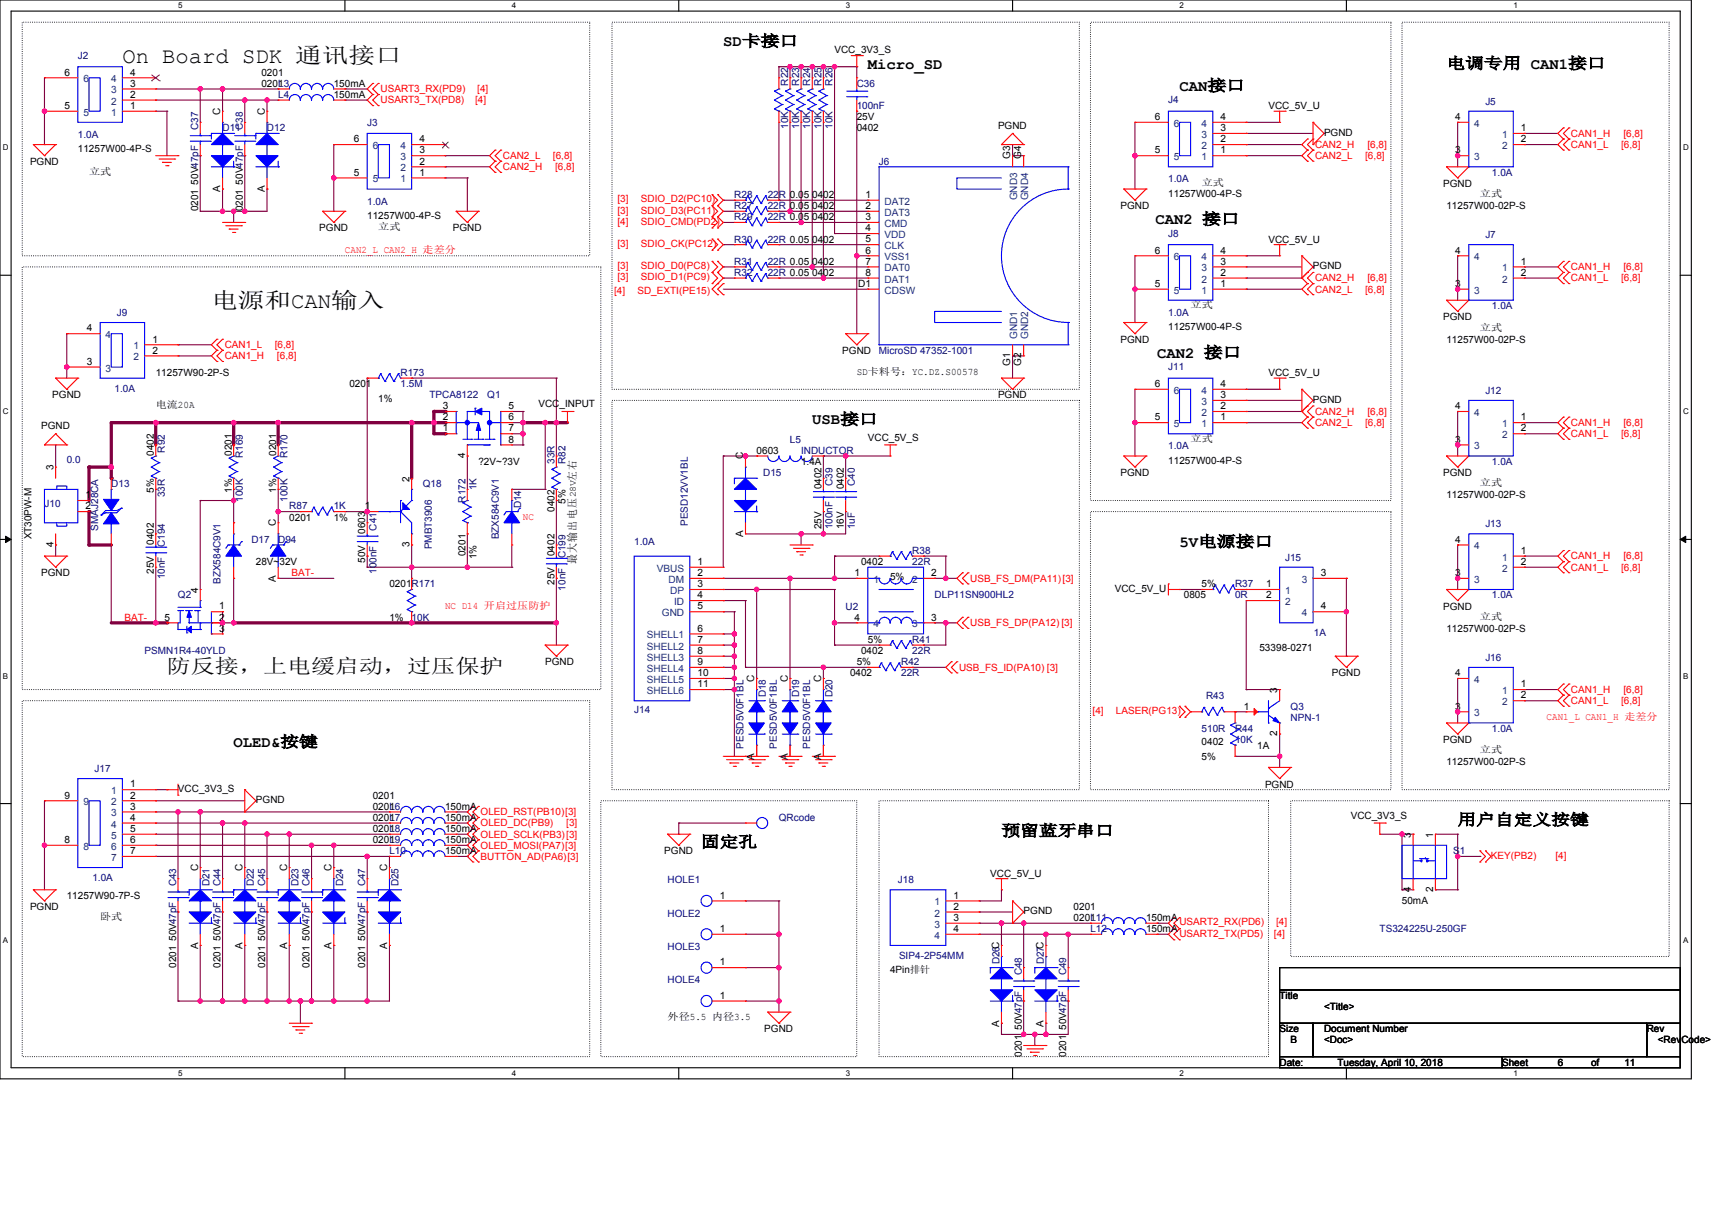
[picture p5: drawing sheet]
<svg xmlns="http://www.w3.org/2000/svg" width="297mm" height="210mm" viewBox="0 0 297 210" stroke-linecap="round" stroke-linejoin="round" font-family="sans-serif">
<defs><g id="words">
<g font-size="3.9">
<text x="21.2" y="10.9">On Board SDK 通讯接口</text>
<text x="36.7" y="53.4">电源和CAN输入</text>
</g>
<text font-size="3.5" x="29" y="116.8">防反接，上电缓启动，过压保护</text>
<g font-size="2.7">
<text x="125.5" y="8">SD卡接口</text>
<text x="150.6" y="11.9">Micro_SD</text>
<text x="251" y="11.9">电调专用 CAN1接口</text>
<text x="204.6" y="15.7">CAN接口</text>
<text x="200.4" y="38.9">CAN2 接口</text>
<text x="200.8" y="62.1">CAN2 接口</text>
<text x="140.9" y="73.7">USB接口</text>
<text x="204.6" y="94.9">5V电源接口</text>
<text x="40.5" y="129.6">OLED&amp;按键</text>
<text x="252.9" y="143.2">用户自定义按键</text>
<text x="121.6" y="147">固定孔</text>
<text x="173.7" y="145.1">预留蓝牙串口</text>
</g>
<g font-size="1.9">
<text x="99.9" y="83.4" transform="rotate(-90 99.9 83.4)">左右</text>
<text x="99.9" y="97.9" transform="rotate(-90 99.9 97.9)">最大输出电压</text>
</g>
<g font-size="1.8">
<text x="38.2" y="19.9" transform="rotate(-90 38.2 19.9)">C</text>
<text x="45.9" y="19.9" transform="rotate(-90 45.9 19.9)">C</text>
<text x="175.3" y="27.6" transform="rotate(-90 175.3 27.6)">G3</text>
<text x="177.2" y="27.6" transform="rotate(-90 177.2 27.6)">G4</text>
<text x="38.2" y="33.4" transform="rotate(-90 38.2 33.4)">A</text>
<text x="45.9" y="33.4" transform="rotate(-90 45.9 33.4)">A</text>
<text x="175.3" y="63.5" transform="rotate(-90 175.3 63.5)">G1</text>
<text x="177.2" y="63.5" transform="rotate(-90 177.2 63.5)">G2</text>
<text x="9.3" y="81.7" transform="rotate(-90 9.3 81.7)">3</text>
<text x="71" y="83.6" transform="rotate(-90 71 83.6)">2</text>
<text x="80.7" y="79.5" transform="rotate(-90 80.7 79.5)">4</text>
<text x="128.9" y="79.7" transform="rotate(-90 128.9 79.7)">C</text>
<text x="9.3" y="95" transform="rotate(-90 9.3 95)">4</text>
<text x="47.9" y="91.3" transform="rotate(-90 47.9 91.3)">C</text>
<text x="71" y="95" transform="rotate(-90 71 95)">3</text>
<text x="128.9" y="93.2" transform="rotate(-90 128.9 93.2)">A</text>
<text x="47.9" y="101" transform="rotate(-90 47.9 101)">A</text>
<text x="34.3" y="102.9" transform="rotate(-90 34.3 102.9)">4</text>
<text x="130.9" y="118.3" transform="rotate(-90 130.9 118.3)">C</text>
<text x="136.7" y="118.3" transform="rotate(-90 136.7 118.3)">C</text>
<text x="142.4" y="118.3" transform="rotate(-90 142.4 118.3)">C</text>
<text x="221.6" y="120.3" transform="rotate(-90 221.6 120.3)">3</text>
<text x="130.9" y="131.8" transform="rotate(-90 130.9 131.8)">A</text>
<text x="136.7" y="131.8" transform="rotate(-90 136.7 131.8)">A</text>
<text x="142.4" y="131.8" transform="rotate(-90 142.4 131.8)">A</text>
<text x="221.6" y="127.8" transform="rotate(-90 221.6 127.8)">2</text>
<text x="244.7" y="145.4" transform="rotate(-90 244.7 145.4)">3</text>
<text x="248.6" y="145.4" transform="rotate(-90 248.6 145.4)">1</text>
<text x="34.3" y="151.1" transform="rotate(-90 34.3 151.1)">C</text>
<text x="42.1" y="151.1" transform="rotate(-90 42.1 151.1)">C</text>
<text x="49.8" y="151.1" transform="rotate(-90 49.8 151.1)">C</text>
<text x="57.5" y="151.1" transform="rotate(-90 57.5 151.1)">C</text>
<text x="67.2" y="151.1" transform="rotate(-90 67.2 151.1)">C</text>
<text x="244.7" y="154.8" transform="rotate(-90 244.7 154.8)">4</text>
<text x="248.6" y="154.8" transform="rotate(-90 248.6 154.8)">2</text>
<text x="34.3" y="164.7" transform="rotate(-90 34.3 164.7)">A</text>
<text x="42.1" y="164.7" transform="rotate(-90 42.1 164.7)">A</text>
<text x="49.8" y="164.7" transform="rotate(-90 49.8 164.7)">A</text>
<text x="57.5" y="164.7" transform="rotate(-90 57.5 164.7)">A</text>
<text x="67.2" y="164.7" transform="rotate(-90 67.2 164.7)">A</text>
<text x="173.3" y="178.2" transform="rotate(-90 173.3 178.2)">A</text>
<text x="181" y="178.2" transform="rotate(-90 181 178.2)">A</text>
</g>
<g font-size="1.8" fill="#004080">
<text x="176.5" y="34.8" transform="rotate(-90 176.5 34.8)">GND3</text>
<text x="178.4" y="34.8" transform="rotate(-90 178.4 34.8)">GND4</text>
<text x="176.5" y="58.9" transform="rotate(-90 176.5 58.9)">GND1</text>
<text x="178.4" y="58.9" transform="rotate(-90 178.4 58.9)">GND2</text>
</g>
<g font-size="1.7" fill="#000080">
<text x="13.5" y="10.2">J2</text>
<text x="48.3" y="17">L4</text>
<text x="48.3" y="15.1">L3</text>
<text x="136.7" y="14.9" transform="rotate(-90 136.7 14.9)">R22</text>
<text x="138.6" y="14.9" transform="rotate(-90 138.6 14.9)">R23</text>
<text x="140.6" y="14.9" transform="rotate(-90 140.6 14.9)">R24</text>
<text x="142.5" y="14.9" transform="rotate(-90 142.5 14.9)">R25</text>
<text x="144.4" y="14.9" transform="rotate(-90 144.4 14.9)">R26</text>
<text x="148.6" y="15.1">C36</text>
<text x="202.7" y="18">J4</text>
<text x="13.5" y="23.9">1.0A</text>
<text x="34.4" y="22.6" transform="rotate(-90 34.4 22.6)">C37</text>
<text x="38.6" y="22.8">D11</text>
<text x="42.1" y="22.6" transform="rotate(-90 42.1 22.6)">C38</text>
<text x="46.3" y="22.8">D12</text>
<text x="63.7" y="21.8">J3</text>
<text x="136.7" y="22.4" transform="rotate(-90 136.7 22.4)">10K</text>
<text x="138.6" y="22.4" transform="rotate(-90 138.6 22.4)">10K</text>
<text x="140.6" y="22.4" transform="rotate(-90 140.6 22.4)">10K</text>
<text x="142.5" y="22.4" transform="rotate(-90 142.5 22.4)">10K</text>
<text x="144.4" y="22.4" transform="rotate(-90 144.4 22.4)">10K</text>
<text x="148.6" y="18.9">100nF</text>
<text x="257.7" y="18.1">J5</text>
<text x="152.5" y="28.6">J6</text>
<text x="63.7" y="35.5">1.0A</text>
<text x="127.4" y="34.4">R28</text>
<text x="133.2" y="34.4">22R 0.05</text>
<text x="202.7" y="31.7">1.0A</text>
<text x="258.8" y="30.5">1.0A</text>
<text x="127.4" y="38.2">R29</text>
<text x="127.4" y="36.3">R27</text>
<text x="133.2" y="38.2">22R 0.05</text>
<text x="133.2" y="36.3">22R 0.05</text>
<text x="202.7" y="41.1">J8</text>
<text x="257.7" y="41.3">J7</text>
<text x="127.4" y="42.1">R30</text>
<text x="127.4" y="46">R31</text>
<text x="127.4" y="47.9">R32</text>
<text x="133.2" y="42.1">22R 0.05</text>
<text x="133.2" y="46">22R 0.05</text>
<text x="133.2" y="47.9">22R 0.05</text>
<text x="258.8" y="53.7">1.0A</text>
<text x="20.3" y="54.8">J9</text>
<text x="202.7" y="54.8">1.0A</text>
<text x="69.5" y="65.3">R173</text>
<text x="152.5" y="61.4">MicroSD 47352-1001</text>
<text x="202.7" y="64.3">J11</text>
<text x="19.9" y="68">1.0A</text>
<text x="69.5" y="67.2">1.5M</text>
<text x="74.5" y="69.1">TPCA8122</text>
<text x="84.5" y="69.1">Q1</text>
<text x="257.7" y="68.3">J12</text>
<text x="137" y="76.8">L5</text>
<text x="202.7" y="78">1.0A</text>
<text x="11.6" y="80.3">0.0</text>
<text x="28.6" y="78.6" transform="rotate(-90 28.6 78.6)">R92</text>
<text x="42.1" y="79.5" transform="rotate(-90 42.1 79.5)">R169</text>
<text x="49.9" y="79.5" transform="rotate(-90 49.9 79.5)">R170</text>
<text x="96.2" y="80.5" transform="rotate(-90 96.2 80.5)">33R</text>
<text x="98.1" y="80.5" transform="rotate(-90 98.1 80.5)">R82</text>
<text x="132.4" y="82.6">D15</text>
<text x="139" y="78.8">INDUCTOR</text>
<text x="258.8" y="80.7">1.0A</text>
<text x="7.7" y="88">J10</text>
<text x="19.3" y="84.6">D13</text>
<text x="28.6" y="86.3" transform="rotate(-90 28.6 86.3)">33R</text>
<text x="42.1" y="87.1" transform="rotate(-90 42.1 87.1)">100K</text>
<text x="49.9" y="87.1" transform="rotate(-90 49.9 87.1)">100K</text>
<text x="50.2" y="88.4">R87</text>
<text x="57.9" y="88.4">1K</text>
<text x="73.3" y="84.6">Q18</text>
<text x="80.7" y="87.2" transform="rotate(-90 80.7 87.2)">R172</text>
<text x="82.7" y="85.1" transform="rotate(-90 82.7 85.1)">1K</text>
<text x="90.4" y="88.2" transform="rotate(-90 90.4 88.2)">D14</text>
<text x="144.4" y="84.3" transform="rotate(-90 144.4 84.3)">C39</text>
<text x="148.3" y="84.3" transform="rotate(-90 148.3 84.3)">C40</text>
<text x="17" y="92.1" transform="rotate(-90 17 92.1)">SMAJ28CA</text>
<text x="28.6" y="95" transform="rotate(-90 28.6 95)">C194</text>
<text x="43.6" y="94.2">D17</text>
<text x="48.3" y="94.2">D94</text>
<text x="65.3" y="92.1" transform="rotate(-90 65.3 92.1)">C41</text>
<text x="74.9" y="95.4" transform="rotate(-90 74.9 95.4)">PMBT3906</text>
<text x="86.5" y="93.6" transform="rotate(-90 86.5 93.6)">BZX584C9V1</text>
<text x="110" y="94.6">1.0A</text>
<text x="119.3" y="91.3" transform="rotate(-90 119.3 91.3)">PESD12VV1BL</text>
<text x="144.4" y="91.9" transform="rotate(-90 144.4 91.9)">100nF</text>
<text x="148.3" y="91.9" transform="rotate(-90 148.3 91.9)">1uF</text>
<text x="257.7" y="91.5">J13</text>
<text x="28.6" y="100.6" transform="rotate(-90 28.6 100.6)">10nF</text>
<text x="38.3" y="101.3" transform="rotate(-90 38.3 101.3)">BZX584C9V1</text>
<text x="65.3" y="99.6" transform="rotate(-90 65.3 99.6)">100nF</text>
<text x="98.1" y="96.9" transform="rotate(-90 98.1 96.9)">C199</text>
<text x="158.3" y="96.1">R38</text>
<text x="158.3" y="98.1">22R</text>
<text x="214.3" y="101.9">R37</text>
<text x="222.9" y="97.3">J15</text>
<text x="30.9" y="103.9">Q2</text>
<text x="71.4" y="107.7">10K</text>
<text x="98.1" y="102.5" transform="rotate(-90 98.1 102.5)">10nF</text>
<text x="146.7" y="105.8">U2</text>
<text x="162.1" y="103.9">DLP11SN900HL2</text>
<text x="214.3" y="103.9">0R</text>
<text x="258.8" y="103.9">1.0A</text>
<text x="25.1" y="113.5">PSMN1R4-40YLD</text>
<text x="158.3" y="111.6">R41</text>
<text x="158.3" y="113.5">22R</text>
<text x="228" y="110.4">1A</text>
<text x="156.3" y="115.4">R42</text>
<text x="156.3" y="117.4">22R</text>
<text x="257.7" y="114.7">J16</text>
<text x="110" y="123.8">J14</text>
<text x="132.9" y="121" transform="rotate(-90 132.9 121)">D18</text>
<text x="138.6" y="121" transform="rotate(-90 138.6 121)">D19</text>
<text x="144.4" y="121" transform="rotate(-90 144.4 121)">D20</text>
<text x="209.2" y="121.2">R43</text>
<text x="223.9" y="123.2">Q3</text>
<text x="223.9" y="125.1">NPN-1</text>
<text x="129" y="129.9" transform="rotate(-90 129 129.9)">PESD5V0F1BL</text>
<text x="134.8" y="129.9" transform="rotate(-90 134.8 129.9)">PESD5V0F1BL</text>
<text x="140.6" y="129.9" transform="rotate(-90 140.6 129.9)">PESD5V0F1BL</text>
<text x="208.5" y="127">510R</text>
<text x="214.3" y="127">R44</text>
<text x="214.3" y="129">10K</text>
<text x="258.8" y="127">1.0A</text>
<text x="16.4" y="134">J17</text>
<text x="67.6" y="140.5">L6</text>
<text x="67.6" y="142.5">L7</text>
<text x="135.1" y="142.5">QRcode</text>
<text x="67.6" y="146.3">L9</text>
<text x="67.6" y="148.3">L10</text>
<text x="67.6" y="144.4">L8</text>
<text x="252.1" y="148.3">S1</text>
<text x="16" y="152.9">1.0A</text>
<text x="30.6" y="153.8" transform="rotate(-90 30.6 153.8)">C43</text>
<text x="36.3" y="153.8" transform="rotate(-90 36.3 153.8)">D21</text>
<text x="38.3" y="153.8" transform="rotate(-90 38.3 153.8)">C44</text>
<text x="44.1" y="153.8" transform="rotate(-90 44.1 153.8)">D22</text>
<text x="46" y="153.8" transform="rotate(-90 46 153.8)">C45</text>
<text x="51.8" y="153.8" transform="rotate(-90 51.8 153.8)">D23</text>
<text x="53.7" y="153.8" transform="rotate(-90 53.7 153.8)">C46</text>
<text x="59.5" y="153.8" transform="rotate(-90 59.5 153.8)">D24</text>
<text x="63.4" y="153.8" transform="rotate(-90 63.4 153.8)">C47</text>
<text x="69.2" y="153.8" transform="rotate(-90 69.2 153.8)">D25</text>
<text x="115.8" y="153.3">HOLE1</text>
<text x="155.8" y="153.3">J18</text>
<text x="115.8" y="159.1">HOLE2</text>
<text x="189.2" y="161.8">L12</text>
<text x="189.2" y="159.8">L11</text>
<text x="239.3" y="161.8">TS324225U-250GF</text>
<text x="115.8" y="164.9">HOLE3</text>
<text x="156" y="166.4">SIP4-2P54MM</text>
<text x="173.4" y="167.4" transform="rotate(-90 173.4 167.4)">D26C</text>
<text x="181.1" y="167.4" transform="rotate(-90 181.1 167.4)">D27C</text>
<text x="115.8" y="170.7">HOLE4</text>
<text x="177.2" y="169.3" transform="rotate(-90 177.2 169.3)">C48</text>
<text x="185" y="169.3" transform="rotate(-90 185 169.3)">C49</text>
</g>
<g font-size="1.7">
<text x="144.8" y="9.3">VCC_3V3_S</text>
<text x="11.2" y="13.1">6</text>
<text x="22.6" y="17">2</text>
<text x="22.6" y="15">3</text>
<text x="22.6" y="13.1">4</text>
<text x="45.4" y="15.1">0201</text>
<text x="45.4" y="13.1">0201</text>
<text x="57.9" y="17">150mA</text>
<text x="57.9" y="15.1">150mA</text>
<text x="11.2" y="18.9">5</text>
<text x="22.6" y="18.9">1</text>
<text x="148.6" y="20.9">25V</text>
<text x="148.6" y="22.8">0402</text>
<text x="173.1" y="22.4">PGND</text>
<text x="200.3" y="20.8">6</text>
<text x="211.7" y="22.8">3</text>
<text x="211.7" y="20.8">4</text>
<text x="220" y="18.9">VCC_5V_U</text>
<text x="229.7" y="23.6">PGND</text>
<text x="252.5" y="20.8">4</text>
<text x="263.9" y="22.8">1</text>
<text x="5.2" y="28.6">PGND</text>
<text x="13.5" y="26.5">11257W00-4P-S</text>
<text x="61.4" y="24.7">6</text>
<text x="72.8" y="28.6">2</text>
<text x="72.8" y="26.6">3</text>
<text x="72.8" y="24.7">4</text>
<text x="200.3" y="26.6">5</text>
<text x="211.7" y="26.6">1</text>
<text x="211.7" y="24.7">2</text>
<text x="252.5" y="26.6">3</text>
<text x="263.9" y="24.7">2</text>
<text x="15.4" y="30.3">立式</text>
<text x="34.4" y="32" transform="rotate(-90 34.4 32)">50V47pF</text>
<text x="42.1" y="32" transform="rotate(-90 42.1 32)">50V47pF</text>
<text x="61.4" y="30.5">5</text>
<text x="72.8" y="30.5">1</text>
<text x="140.9" y="34.4">0402</text>
<text x="150.2" y="34.4">1</text>
<text x="202.7" y="34.2">11257W00-4P-S</text>
<text x="208.5" y="32.3">立式</text>
<text x="250.3" y="32.4">PGND</text>
<text x="256.7" y="34.2">立式</text>
<text x="34.4" y="36.7" transform="rotate(-90 34.4 36.7)">0201</text>
<text x="42.1" y="36.7" transform="rotate(-90 42.1 36.7)">0201</text>
<text x="55.4" y="40.2">PGND</text>
<text x="63.7" y="38">11257W00-4P-S</text>
<text x="65.6" y="40">立式</text>
<text x="78.6" y="40.2">PGND</text>
<text x="140.9" y="38.2">0402</text>
<text x="140.9" y="36.3">0402</text>
<text x="150.2" y="36.3">2</text>
<text x="150.2" y="38.2">3</text>
<text x="150.2" y="40.1">4</text>
<text x="194.4" y="36.3">PGND</text>
<text x="250.9" y="36.3">11257W00-02P-S</text>
<text x="140.9" y="42.1">0402</text>
<text x="140.9" y="46">0402</text>
<text x="140.9" y="47.9">0402</text>
<text x="150.2" y="44">6</text>
<text x="150.2" y="42.1">5</text>
<text x="150.2" y="45.9">7</text>
<text x="150.2" y="47.9">8</text>
<text x="200.3" y="44">6</text>
<text x="211.7" y="47.9">2</text>
<text x="211.7" y="45.9">3</text>
<text x="211.7" y="44">4</text>
<text x="220" y="42.1">VCC_5V_U</text>
<text x="227.8" y="46.7">PGND</text>
<text x="252.5" y="44">4</text>
<text x="263.9" y="45.9">1</text>
<text x="263.9" y="47.9">2</text>
<text x="148.9" y="49.8">D1</text>
<text x="200.3" y="49.8">5</text>
<text x="206.5" y="53.5">立式</text>
<text x="211.7" y="49.8">1</text>
<text x="252.5" y="49.8">3</text>
<text x="15" y="57.5">4</text>
<text x="26.4" y="59.4">1</text>
<text x="194.4" y="59.5">PGND</text>
<text x="202.7" y="57.3">11257W00-4P-S</text>
<text x="250.3" y="55.6">PGND</text>
<text x="250.9" y="59.5">11257W00-02P-S</text>
<text x="256.7" y="57.4">立式</text>
<text x="15" y="63.3">3</text>
<text x="26.4" y="61.4">2</text>
<text x="27" y="65.3">11257W90-2P-S</text>
<text x="146.1" y="61.4">PGND</text>
<text x="148.6" y="65.1">SD卡料号：YC.DZ.S00578</text>
<text x="220" y="65.3">VCC_5V_U</text>
<text x="9.1" y="69.1">PGND</text>
<text x="27" y="70.9">电流20A</text>
<text x="60.6" y="67.2">0201</text>
<text x="65.6" y="69.7">1%</text>
<text x="76.8" y="71">3</text>
<text x="88.2" y="71">5</text>
<text x="93.4" y="70.7">VCC_INPUT</text>
<text x="173.1" y="69.1">PGND</text>
<text x="200.3" y="67.2">6</text>
<text x="211.7" y="71">2</text>
<text x="211.7" y="69.1">3</text>
<text x="211.7" y="67.2">4</text>
<text x="227.8" y="69.9">PGND</text>
<text x="252.5" y="71">4</text>
<text x="7.1" y="74.5">PGND</text>
<text x="76.8" y="74.9">1</text>
<text x="76.8" y="73">2</text>
<text x="88.2" y="76.8">8</text>
<text x="88.2" y="74.9">7</text>
<text x="88.2" y="73">6</text>
<text x="150.6" y="76.5">VCC_5V_S</text>
<text x="200.3" y="73">5</text>
<text x="206.5" y="76.7">立式</text>
<text x="211.7" y="73">1</text>
<text x="252.5" y="76.8">3</text>
<text x="263.9" y="73">1</text>
<text x="263.9" y="74.9">2</text>
<text x="26.7" y="79.1" transform="rotate(-90 26.7 79.1)">0402</text>
<text x="40.2" y="79.1" transform="rotate(-90 40.2 79.1)">0201</text>
<text x="47.9" y="79.1" transform="rotate(-90 47.9 79.1)">0201</text>
<text x="83" y="80.7">?2V~?3V</text>
<text x="131.3" y="78.8">0603</text>
<text x="139" y="80.7">1.4A</text>
<text x="194.4" y="82.6">PGND</text>
<text x="202.7" y="80.5">11257W00-4P-S</text>
<text x="250.3" y="82.6">PGND</text>
<text x="14.9" y="86.5">1</text>
<text x="14.9" y="88.4">2</text>
<text x="26.7" y="85.5" transform="rotate(-90 26.7 85.5)">5%</text>
<text x="40.2" y="85.5" transform="rotate(-90 40.2 85.5)">1%</text>
<text x="47.9" y="85.5" transform="rotate(-90 47.9 85.5)">1%</text>
<text x="63.3" y="88.4">1</text>
<text x="96.2" y="88.8" transform="rotate(-90 96.2 88.8)">0402</text>
<text x="98.1" y="87.4" transform="rotate(-90 98.1 87.4)">5%</text>
<text x="142.5" y="84.9" transform="rotate(-90 142.5 84.9)">0402</text>
<text x="146.4" y="84.9" transform="rotate(-90 146.4 84.9)">0402</text>
<text x="250.9" y="86.5">11257W00-02P-S</text>
<text x="256.7" y="84.4">立式</text>
<text x="5.4" y="93.6" transform="rotate(-90 5.4 93.6)">XT30PW-M</text>
<text x="26.7" y="94.6" transform="rotate(-90 26.7 94.6)">0402</text>
<text x="50.2" y="90.4">0201</text>
<text x="57.9" y="90.4">1%</text>
<text x="63.4" y="92.7" transform="rotate(-90 63.4 92.7)">0603</text>
<text x="142.5" y="91.9" transform="rotate(-90 142.5 91.9)">25V</text>
<text x="146.4" y="91.9" transform="rotate(-90 146.4 91.9)">16V</text>
<text x="252.5" y="94.2">4</text>
<text x="7.1" y="100">PGND</text>
<text x="26.7" y="99.6" transform="rotate(-90 26.7 99.6)">25V</text>
<text x="44.4" y="98.1">28V~32V</text>
<text x="63.4" y="97.7" transform="rotate(-90 63.4 97.7)">50V</text>
<text x="67.6" y="101.9">0201R171</text>
<text x="80.7" y="96.5" transform="rotate(-90 80.7 96.5)">0201</text>
<text x="82.7" y="97.1" transform="rotate(-90 82.7 97.1)">1%</text>
<text x="96.2" y="101.5" transform="rotate(-90 96.2 101.5)">25V</text>
<text x="96.2" y="96.5" transform="rotate(-90 96.2 96.5)">0402</text>
<text x="121" y="98.1">1</text>
<text x="121" y="100">2</text>
<text x="121" y="101.9">3</text>
<text x="148.2" y="100">1</text>
<text x="149.4" y="98.1">0402</text>
<text x="154.4" y="100.6">5%</text>
<text x="161.6" y="100">2</text>
<text x="208.5" y="101.9">5%</text>
<text x="219.7" y="101.9">1</text>
<text x="229.1" y="100">3</text>
<text x="252.5" y="100">3</text>
<text x="263.9" y="96.1">1</text>
<text x="263.9" y="98.1">2</text>
<text x="28.6" y="107.7">5</text>
<text x="38" y="105.8">1</text>
<text x="38" y="107.7">2</text>
<text x="67.6" y="107.7">1%</text>
<text x="121" y="103.8">4</text>
<text x="121" y="105.8">5</text>
<text x="148.2" y="107.7">4</text>
<text x="161.6" y="107.7">3</text>
<text x="193.4" y="102.7">VCC_5V_U</text>
<text x="205.4" y="103.9">0805</text>
<text x="219.7" y="103.8">2</text>
<text x="229.1" y="105.8">4</text>
<text x="250.3" y="105.8">PGND</text>
<text x="256.7" y="107.6">立式</text>
<text x="38" y="109.6">3</text>
<text x="121" y="109.6">6</text>
<text x="121" y="111.6">7</text>
<text x="121" y="113.5">8</text>
<text x="149.4" y="113.5">0402</text>
<text x="150.6" y="111.6">5%</text>
<text x="218.5" y="112.9">53398-0271</text>
<text x="250.9" y="109.7">11257W00-02P-S</text>
<text x="94.6" y="115.4">PGND</text>
<text x="121" y="115.4">9</text>
<text x="121" y="117.4">10</text>
<text x="121" y="119.3">11</text>
<text x="147.5" y="117.4">0402</text>
<text x="148.6" y="115.4">5%</text>
<text x="231" y="117.4">PGND</text>
<text x="252.5" y="117.4">4</text>
<text x="263.9" y="119.3">1</text>
<text x="215.8" y="123.1">1</text>
<text x="252.5" y="123.1">3</text>
<text x="263.9" y="121.2">2</text>
<text x="208.5" y="129.3">0402</text>
<text x="208.5" y="131.9">5%</text>
<text x="218.1" y="129.9">1A</text>
<text x="250.3" y="129">PGND</text>
<text x="256.7" y="130.7">立式</text>
<text x="22.6" y="136.7">1</text>
<text x="30.9" y="137.5">VCC_3V3_S</text>
<text x="219.5" y="136.7">PGND</text>
<text x="250.9" y="132.8">11257W00-02P-S</text>
<text x="11.2" y="138.6">9</text>
<text x="22.6" y="138.6">2</text>
<text x="22.6" y="140.5">3</text>
<text x="22.6" y="142.5">4</text>
<text x="44.4" y="139.4">PGND</text>
<text x="64.7" y="138.6">0201</text>
<text x="64.7" y="140.5">0201</text>
<text x="64.7" y="142.5">0201</text>
<text x="77.2" y="140.5">150mA</text>
<text x="77.2" y="142.5">150mA</text>
<text x="234.3" y="142.1">VCC_3V3_S</text>
<text x="11.2" y="146.3">8</text>
<text x="22.6" y="144.4">5</text>
<text x="22.6" y="146.3">6</text>
<text x="22.6" y="148.2">7</text>
<text x="64.7" y="144.4">0201</text>
<text x="64.7" y="146.3">0201</text>
<text x="77.2" y="146.3">150mA</text>
<text x="77.2" y="148.3">150mA</text>
<text x="77.2" y="144.4">150mA</text>
<text x="115.2" y="148.3">PGND</text>
<text x="11.6" y="156">11257W90-7P-S</text>
<text x="124.9" y="156">1</text>
<text x="165.4" y="156">1</text>
<text x="171.8" y="152.1">VCC_5V_U</text>
<text x="5.2" y="157.9">PGND</text>
<text x="17.4" y="159.7">卧式</text>
<text x="124.9" y="161.8">1</text>
<text x="165.4" y="157.9">2</text>
<text x="165.4" y="159.8">3</text>
<text x="165.4" y="161.8">4</text>
<text x="177.6" y="158.7">PGND</text>
<text x="186.3" y="159.8">0201</text>
<text x="186.3" y="157.9">0201</text>
<text x="198.8" y="161.8">150mA</text>
<text x="198.8" y="159.8">150mA</text>
<text x="243.2" y="157">50mA</text>
<text x="30.6" y="167.9" transform="rotate(-90 30.6 167.9)">0201</text>
<text x="30.6" y="163.3" transform="rotate(-90 30.6 163.3)">50V47pF</text>
<text x="38.3" y="167.9" transform="rotate(-90 38.3 167.9)">0201</text>
<text x="38.3" y="163.3" transform="rotate(-90 38.3 163.3)">50V47pF</text>
<text x="46" y="167.9" transform="rotate(-90 46 167.9)">0201</text>
<text x="46" y="163.3" transform="rotate(-90 46 163.3)">50V47pF</text>
<text x="53.7" y="167.9" transform="rotate(-90 53.7 167.9)">0201</text>
<text x="53.7" y="163.3" transform="rotate(-90 53.7 163.3)">50V47pF</text>
<text x="63.4" y="167.9" transform="rotate(-90 63.4 167.9)">0201</text>
<text x="63.4" y="163.3" transform="rotate(-90 63.4 163.3)">50V47pF</text>
<text x="124.9" y="167.5">1</text>
<text x="124.9" y="173.3">1</text>
<text x="154.4" y="168.9">4Pin排针</text>
<text x="222" y="173.4">Title</text>
<text x="115.8" y="177">外径5.5 内径3.5</text>
<text x="132.6" y="179.1">PGND</text>
<text x="177.2" y="178.8" transform="rotate(-90 177.2 178.8)">50V47pF</text>
<text x="185" y="178.8" transform="rotate(-90 185 178.8)">50V47pF</text>
<text x="222" y="179.1">Size</text>
<text x="229.7" y="179.1">Document Number</text>
<text x="229.7" y="175.3">&lt;Title&gt;</text>
<text x="285.7" y="179.1">Rev</text>
<text x="177.2" y="183.4" transform="rotate(-90 177.2 183.4)">0201</text>
<text x="185" y="183.4" transform="rotate(-90 185 183.4)">0201</text>
<text x="222" y="184.9">Date:</text>
<text x="223.9" y="181.1">B</text>
<text x="229.7" y="181.1">&lt;Doc&gt;</text>
<text x="232" y="184.9">Tuesday, April 10, 2018</text>
<text x="260.6" y="184.9">Sheet</text>
<text x="270.2" y="184.9">6</text>
<text x="276" y="184.9">of</text>
<text x="281.8" y="184.9">11</text>
<text x="287.6" y="181.1">&lt;RevCode&gt;</text>
</g>
<g font-size="1.7" fill="#004080">
<text x="14.5" y="14.3">6</text>
<text x="19.3" y="16.2">3</text>
<text x="19.3" y="14.3">4</text>
<text x="14.5" y="20.1">5</text>
<text x="19.3" y="20.1">1</text>
<text x="19.3" y="18.1">2</text>
<text x="203.6" y="22">6</text>
<text x="208.5" y="23.9">3</text>
<text x="208.5" y="22">4</text>
<text x="255.7" y="22">4</text>
<text x="260.6" y="23.9">1</text>
<text x="64.7" y="25.9">6</text>
<text x="69.5" y="29.7">2</text>
<text x="69.5" y="27.8">3</text>
<text x="69.5" y="25.9">4</text>
<text x="203.6" y="27.8">5</text>
<text x="208.5" y="27.8">1</text>
<text x="208.5" y="25.9">2</text>
<text x="255.7" y="27.8">3</text>
<text x="260.6" y="25.9">2</text>
<text x="64.7" y="31.7">5</text>
<text x="69.5" y="31.7">1</text>
<text x="153.4" y="35.5">DAT2</text>
<text x="153.4" y="37.5">DAT3</text>
<text x="153.4" y="39.4">CMD</text>
<text x="153.4" y="41.3">VDD</text>
<text x="153.4" y="45.2">VSS1</text>
<text x="153.4" y="43.2">CLK</text>
<text x="153.4" y="47.1">DAT0</text>
<text x="203.6" y="45.2">6</text>
<text x="208.5" y="47.1">3</text>
<text x="208.5" y="45.2">4</text>
<text x="255.7" y="45.2">4</text>
<text x="260.6" y="47.1">1</text>
<text x="153.4" y="49">DAT1</text>
<text x="153.4" y="51">CDSW</text>
<text x="203.6" y="51">5</text>
<text x="208.5" y="51">1</text>
<text x="208.5" y="49">2</text>
<text x="255.7" y="51">3</text>
<text x="260.6" y="49">2</text>
<text x="18.3" y="58.7">4</text>
<text x="18.3" y="64.5">3</text>
<text x="23.2" y="60.6">1</text>
<text x="23.2" y="62.5">2</text>
<text x="203.6" y="68.3">6</text>
<text x="208.5" y="70.3">3</text>
<text x="208.5" y="68.3">4</text>
<text x="203.6" y="74.1">5</text>
<text x="208.5" y="74.1">1</text>
<text x="208.5" y="72.2">2</text>
<text x="255.7" y="78">3</text>
<text x="255.7" y="72.2">4</text>
<text x="260.6" y="74.1">1</text>
<text x="260.6" y="76.1">2</text>
<text x="255.7" y="95.4">4</text>
<text x="114" y="99.2">VBUS</text>
<text x="116" y="101.2">DM</text>
<text x="151.5" y="101.2">1</text>
<text x="158.3" y="101.2">2</text>
<text x="225.8" y="101.2">3</text>
<text x="255.7" y="101.2">3</text>
<text x="260.6" y="97.3">1</text>
<text x="260.6" y="99.2">2</text>
<text x="114.8" y="107">GND</text>
<text x="116.3" y="103.1">DP</text>
<text x="117" y="105">ID</text>
<text x="222.9" y="103.1">1</text>
<text x="222.9" y="105">2</text>
<text x="225.8" y="107">4</text>
<text x="112.2" y="110.8">SHELL1</text>
<text x="112.2" y="112.7">SHELL2</text>
<text x="151.5" y="108.9">4</text>
<text x="158.3" y="108.9">3</text>
<text x="112.2" y="114.7">SHELL3</text>
<text x="112.2" y="116.6">SHELL4</text>
<text x="112.2" y="118.5">SHELL5</text>
<text x="255.7" y="118.5">4</text>
<text x="112.2" y="120.5">SHELL6</text>
<text x="255.7" y="124.3">3</text>
<text x="260.6" y="120.5">1</text>
<text x="260.6" y="122.4">2</text>
<text x="19.3" y="137.8">1</text>
<text x="14.5" y="139.8">9</text>
<text x="19.3" y="139.8">2</text>
<text x="19.3" y="141.7">3</text>
<text x="19.3" y="143.6">4</text>
<text x="14.5" y="147.5">8</text>
<text x="19.3" y="145.6">5</text>
<text x="19.3" y="147.5">6</text>
<text x="19.3" y="149.4">7</text>
<text x="162.1" y="157.1">1</text>
<text x="162.1" y="159.1">2</text>
<text x="162.1" y="161">3</text>
<text x="162.1" y="162.9">4</text>
</g>
<g font-size="1.7" fill="#f00">
<text x="66" y="16">USART3_RX(PD9)</text>
<text x="66" y="18">USART3_TX(PD8)</text>
<text x="82.4" y="18">[4]</text>
<text x="82.8" y="16">[4]</text>
<text x="272.5" y="23.7">CAN1_H</text>
<text x="281.6" y="23.7">[6,8]</text>
<text x="87.2" y="29.5">CAN2_H</text>
<text x="87.2" y="27.6">CAN2_L</text>
<text x="95.9" y="27.6">[6,8]</text>
<text x="96.3" y="29.5">[6,8]</text>
<text x="228.1" y="25.7">CAN2_H</text>
<text x="228.1" y="27.6">CAN2_L</text>
<text x="236.8" y="27.6">[6,8]</text>
<text x="237.2" y="25.7">[6,8]</text>
<text x="272.5" y="25.7">CAN1_L</text>
<text x="281.2" y="25.7">[6,8]</text>
<text x="107.1" y="35.1">[3]</text>
<text x="111.2" y="35.1">SDIO_D2(PC10)</text>
<text x="107.1" y="39">[4]</text>
<text x="107.1" y="37.1">[3]</text>
<text x="111.2" y="39">SDIO_CMD(PD2)</text>
<text x="111.2" y="37.1">SDIO_D3(PC11)</text>
<text x="59.8" y="43.8">CAN2_L CAN2_H 走差分</text>
<text x="107.1" y="42.9">[3]</text>
<text x="107.1" y="46.7">[3]</text>
<text x="111.2" y="42.9">SDIO_CK(PC12)</text>
<text x="111.2" y="46.7">SDIO_D0(PC8)</text>
<text x="272.5" y="46.9">CAN1_H</text>
<text x="281.6" y="46.9">[6,8]</text>
<text x="106.5" y="51">[4]</text>
<text x="107.1" y="48.7">[3]</text>
<text x="110.6" y="51">SD_EXTI(PE15)</text>
<text x="111.2" y="48.7">SDIO_D1(PC9)</text>
<text x="228.1" y="48.8">CAN2_H</text>
<text x="228.1" y="50.8">CAN2_L</text>
<text x="236.8" y="50.8">[6,8]</text>
<text x="237.2" y="48.8">[6,8]</text>
<text x="272.5" y="48.8">CAN1_L</text>
<text x="281.2" y="48.8">[6,8]</text>
<text x="39" y="60.4">CAN1_L</text>
<text x="39" y="62.4">CAN1_H</text>
<text x="47.7" y="60.4">[6,8]</text>
<text x="48.1" y="62.4">[6,8]</text>
<text x="228.1" y="72">CAN2_H</text>
<text x="228.1" y="73.9">CAN2_L</text>
<text x="236.8" y="73.9">[6,8]</text>
<text x="237.2" y="72">[6,8]</text>
<text x="272.5" y="73.9">CAN1_H</text>
<text x="272.5" y="75.9">CAN1_L</text>
<text x="281.2" y="75.9">[6,8]</text>
<text x="281.6" y="73.9">[6,8]</text>
<text x="90.7" y="90.2">NC</text>
<text x="50.6" y="100">BAT-</text>
<text x="168.3" y="101">USB_FS_DM(PA11)[3]</text>
<text x="272.5" y="97.1">CAN1_H</text>
<text x="272.5" y="99">CAN1_L</text>
<text x="281.2" y="99">[6,8]</text>
<text x="281.6" y="97.1">[6,8]</text>
<text x="21.6" y="107.7">BAT-</text>
<text x="77.2" y="105.6">NC D14 开启过压防护</text>
<text x="168.3" y="108.7">USB_FS_DP(PA12) [3]</text>
<text x="166.4" y="116.4">USB_FS_ID(PA10) [3]</text>
<text x="189.5" y="123.9">[4]</text>
<text x="193.6" y="123.9">LASER(PG13)</text>
<text x="268.3" y="124.9">CAN1_L CAN1_H 走差分</text>
<text x="272.5" y="120.3">CAN1_H</text>
<text x="272.5" y="122.2">CAN1_L</text>
<text x="281.2" y="122.2">[6,8]</text>
<text x="281.6" y="120.3">[6,8]</text>
<text x="83.4" y="141.5">OLED_RST(PB10)[3]</text>
<text x="83.4" y="143.4">OLED_DC(PB9)</text>
<text x="98.2" y="143.4">[3]</text>
<text x="83.4" y="149.2">BUTTON_AD(PA6)[3]</text>
<text x="83.4" y="145.4">OLED_SCLK(PB3)[3]</text>
<text x="83.4" y="147.3">OLED_MOSI(PA7)[3]</text>
<text x="258.6" y="149">KEY(PB2)</text>
<text x="269.8" y="149">[4]</text>
<text x="204.6" y="160.6">USART2_RX(PD6)</text>
<text x="221.4" y="160.6">[4]</text>
<text x="204.6" y="162.5">USART2_TX(PD5)</text>
<text x="221" y="162.5">[4]</text>
</g>
<text font-size="1.6" x="99.9" y="86.3" transform="rotate(-90 99.9 86.3)">28V</text>
<g font-size="1.4">
<text x="30.9" y="1.4">5</text>
<text x="88.8" y="1.4">4</text>
<text x="146.7" y="1.4">3</text>
<text x="204.6" y="1.4">2</text>
<text x="262.6" y="1.4">1</text>
<text x=".5" y="26.1">D</text>
<text x="292" y="26.1">D</text>
<text x=".5" y="71.9">C</text>
<text x="292" y="71.9">C</text>
<text x=".5" y="117.8">B</text>
<text x="292" y="117.8">B</text>
<text x=".5" y="163.6">A</text>
<text x="292" y="163.6">A</text>
<text x="30.9" y="186.7">5</text>
<text x="88.8" y="186.7">4</text>
<text x="146.7" y="186.7">3</text>
<text x="204.6" y="186.7">2</text>
<text x="262.6" y="186.7">1</text>
</g>
</g></defs>
<path d="M0 0h293.4v187.2h-293.4zM1.9 1.9h289.6v183.4h-289.6z" fill="none" stroke="#000" stroke-width=".19"/>
<g fill="#fff">
<path d="M30.9 .2h.7v1.5h-.7z"/>
<path d="M30.9 185.5h.7v1.5h-.7z"/>
</g>
<path d="M59.8 0v1.9M59.8 185.3v1.9" fill="none" stroke="#000" stroke-width=".19"/>
<g fill="#fff">
<path d="M88.8 .2h.8v1.5h-.8z"/>
<path d="M88.8 185.5h.8v1.5h-.8z"/>
</g>
<path d="M117.8 0v1.9M117.8 185.3v1.9" fill="none" stroke="#000" stroke-width=".19"/>
<g fill="#fff">
<path d="M146.7 .2h.8v1.5h-.8z"/>
<path d="M146.7 185.5h.8v1.5h-.8z"/>
</g>
<path d="M175.7 0v1.9M175.7 185.3v1.9" fill="none" stroke="#000" stroke-width=".19"/>
<g fill="#fff">
<path d="M204.6 .2h.8v1.5h-.8z"/>
<path d="M204.6 185.5h.8v1.5h-.8z"/>
</g>
<path d="M233.6 0v1.9M233.6 185.3v1.9" fill="none" stroke="#000" stroke-width=".19"/>
<g fill="#fff">
<path d="M262.5 .2h.8v1.5h-.8z"/>
<path d="M262.5 185.5h.8v1.5h-.8z"/>
<path d="M.5 24.8h1v1.6h-1z"/>
<path d="M292 24.8h1v1.6h-1z"/>
<path d="M.5 70.7h1v1.5h-1z"/>
<path d="M292 70.7h1v1.5h-1z"/>
</g>
<path d="M0 47.8h1.9M291.5 47.8h1.9" fill="none" stroke="#000" stroke-width=".19"/>
<g fill="#fff">
<path d="M.5 116.5h.9v1.6h-.9z"/>
<path d="M292 116.5h.9v1.6h-.9z"/>
</g>
<path d="M0 93.6h1.9M291.5 93.6h1.9" fill="none" stroke="#000" stroke-width=".19"/>
<path d="M1 93.1l.9 .5-.9 .6zM291.5 93.6l.9-.5v1.1z" fill="#000" stroke="#000" stroke-width=".17"/>
<g fill="#fff">
<path d="M.5 162.4h.9v1.5h-.9z"/>
<path d="M292 162.4h.9v1.5h-.9z"/>
</g>
<path d="M0 139.5h1.9M291.5 139.5h1.9" fill="none" stroke="#000" stroke-width=".19"/>
<path d="M3.9 3.9h98.4v40.5h-98.4zM106.2 3.9h81v63.7h-81zM189.2 3.9h52.1v83h-52.1zM243.2 3.9h46.4v133.2h-46.4zM3.9 46.3h100.3v73.4h-100.3zM106.2 69.5h81v67.6h-81zM189.2 88.8h52.1v48.3h-52.1zM3.9 121.6h98.4v61.8h-98.4zM104.2 139h44.4v44.4h-44.4zM152.5 139h67.6v44.4h-67.6zM223.9 139h65.7v27h-65.7z" fill="none" stroke="#000" stroke-width=".19" stroke-dasharray="0 .4"/>
<g fill="none" stroke="#800040" stroke-width=".19">
<path d="M7.7 19.3h.1M7.7 13.5v11.6M27 17.4h.1M27 15.4h.1M27 19.3h.1M27 17.4h21.3M27 15.4h21.3M27 19.3h2M29 19.3h.1M29 19.3v7.7M34.7 15.4h.1M34.7 15.4v5.8"/>
<path d="M38.6 15.4h.1M38.6 15.4v3.9M42.5 17.4h.1M42.5 17.4v3.8M46.3 17.4h.1M46.3 17.4v1.9M48.3 15.4h.1M59.8 15.4h.1M59.8 17.4h.1M59.8 17.4h3.9M59.8 15.4h3.9M135.1 11.6h.1"/>
<path d="M135.1 11.6v1.9M135.1 11.6h13.5M137.1 11.6h.1M137.1 11.6v1.9M139 11.6h.1M139 11.6v1.9M140.9 11.6h.1M140.9 11.6v1.9M142.8 11.6h.1M142.8 11.6v1.9M144.8 11.6h.1M144.8 11.6v28.9"/>
<path d="M148.6 19.3h.1M148.6 11.6h.1M148.6 11.6v1.9M148.6 19.3v38.6M7.7 25.1h.1M34.7 27h.1M34.7 36.7h.1M34.7 27v9.7M38.6 32.8h.1M38.6 36.7h.1M38.6 32.8v3.9M40.5 36.7h.1"/>
<path d="M40.5 36.7v1.9M42.5 27h.1M42.5 36.7h.1M42.5 27v9.7M46.3 32.8h.1M46.3 32.8v3.9h-11.6M57.9 25.1h.1M57.9 30.9h.1M57.9 25.1v11.6M77.2 29h.1M77.2 27h.1M77.2 30.9h.1"/>
<path d="M77.2 29h7.7M77.2 27h7.7M77.2 30.9h3.9M81.1 30.9h.1M81.1 30.9v5.8M125.5 34.7h.1M125.5 36.7h.1M125.5 38.6h.1M125.5 34.7h1.9M125.5 36.7h1.9M125.5 38.6h1.9M135.1 38.6h.1"/>
<path d="M135.1 36.7h.1M135.1 34.7h.1M135.1 21.2v13.5M135.1 34.7h15.5M135.1 36.7h15.5M135.1 38.6h15.5M137.1 36.7h.1M137.1 21.2v15.5M139 38.6h.1M139 21.2v17.4M140.9 21.2v25.1M142.8 21.2v27.1"/>
<path d="M175.7 27h.1M175.7 25.1h.1M175.7 27h1.9M175.7 25.1v1.9M196.9 27h.1M196.9 32.8h.1M196.9 21.2v11.6M216.2 21.2h.1M216.2 27h.1M216.2 25.1h.1M216.2 23.2h.1M216.2 27h9.6"/>
<path d="M216.2 23.2h11.6M216.2 25.1h9.6M216.2 21.2h5.8M252.9 21.2h.1M252.9 27h.1M252.9 21.2v7.8M264.5 23.2h.1M264.5 25.1h.1M264.5 23.2h5.8M264.5 25.1h5.8M125.5 48.3h.1M125.5 46.3h.1"/>
<path d="M125.5 42.5h.1M125.5 48.3h1.9M125.5 46.3h1.9M125.5 42.5h1.9M125.5 50.2h25.1M135.1 48.3h.1M135.1 46.3h.1M135.1 42.5h.1M135.1 48.3h15.5M135.1 46.3h15.5M135.1 42.5h15.5M140.9 46.3h.1"/>
<path d="M142.8 48.3h.1M144.8 40.5h.1M144.8 40.5h5.8M148.6 44.4h.1M148.6 44.4h2M150.6 50.2h.1M196.9 50.2h.1M196.9 56h.1M196.9 44.4v11.6M216.2 44.4h.1M216.2 50.2h.1M216.2 48.3h.1"/>
<path d="M216.2 46.3h.1M216.2 48.3h9.6M216.2 46.3h9.6M216.2 44.4h5.8M216.2 50.2h9.6M252.9 50.2h.1M252.9 44.4h.1M252.9 44.4v7.7M264.5 46.3h.1M264.5 48.3h.1M264.5 48.3h5.8M264.5 46.3h5.8"/>
<path d="M125.5 79.1h.1M125.5 79.1h5.8M125.5 79.1v19.3M129.3 79.1h.1M131.3 79.1h.1M142.8 79.1h.1M142.8 79.1v3.9M142.8 79.1h11.6M146.7 79.1h.1M146.7 79.1v3.9M175.7 61.8h.1M175.7 61.8v3.8"/>
<path d="M175.7 61.8h1.9M196.9 73.4h.1M196.9 79.1h.1M196.9 67.6v11.5M216.2 67.6h.1M216.2 73.4h.1M216.2 71.4h.1M216.2 69.5h.1M216.2 67.6h5.8M216.2 73.4h9.6M216.2 71.4h9.6M216.2 69.5h9.6"/>
<path d="M252.9 77.2h.1M252.9 71.4h.1M252.9 71.4v7.7M264.5 73.4h.1M264.5 75.3h.1M264.5 73.4h5.8M264.5 75.3h5.8M139 92.7h.1M139 92.7v1.9M142.8 92.7h.1M142.8 88.8h.1M142.8 88.8v3.9"/>
<path d="M144.8 96.5h.1M144.8 96.5v3.9M144.8 96.5h7.7M146.7 88.8h.1M146.7 88.8v3.9h-17.4M160.2 96.5h.1M160.2 96.5h3.9M164.1 96.5h.1M164.1 96.5v3.9M252.9 94.6h.1M252.9 94.6v7.7M264.5 96.5h.1"/>
<path d="M264.5 98.4h.1M264.5 96.5h5.8M264.5 98.4h5.8M125.5 115.8h.1M125.5 119.7h.1M125.5 110h.1M125.5 112h.1M125.5 113.9h.1M125.5 106.2h.1M125.5 117.8h.1M125.5 100.4h.1M125.5 102.3h.1"/>
<path d="M125.5 104.2h.1M125.5 115.8h1.9M125.5 119.7h1.9M125.5 110h1.9M125.5 112h1.9M125.5 113.9h1.9M125.5 106.2h1.9M125.5 117.8h1.9M125.5 100.4h23.1M125.5 102.3h19.3M125.5 104.2h3.8M127.4 110h.1"/>
<path d="M127.4 112h.1M127.4 113.9h.1M127.4 115.8h.1M127.4 117.8h.1M127.4 119.7h.1M127.4 106.2h.1M127.4 106.2v25.1M129.3 115.8h.1M129.3 104.2h.1M129.3 115.8h21.3M129.3 104.2v11.6M131.3 117.8h.1"/>
<path d="M131.3 102.3h.1M131.3 102.3v15.5M137.1 117.8h.1M137.1 100.4h.1M137.1 100.4v17.4M142.8 117.8h.1M142.8 115.8h.1M142.8 115.8v2M144.8 100.4h.1M144.8 108.1h.1M144.8 112h.1M144.8 102.3h.1"/>
<path d="M144.8 112h7.7M144.8 102.3v9.7M144.8 108.1h3.8M158.3 115.8h.1M158.3 115.8h5.8M160.2 112h.1M162.1 108.1h.1M162.1 100.4h.1M162.1 100.4h3.9M162.1 108.1h3.9M164.1 100.4h.1M164.1 108.1h.1"/>
<path d="M164.1 108.1v3.9h-3.9M204.6 102.3h.1M204.6 102.3h3.9M216.2 119.7h.1M216.2 119.7h5.8M216.2 104.2v15.5M233.6 100.4h.1M233.6 113.9h.1M233.6 100.4v13.5M252.9 100.4h.1M252.9 117.8h.1M252.9 117.8v7.7"/>
<path d="M264.5 119.7h.1M264.5 119.7h5.8M7.7 139h.1M7.7 139v15.4M27 139h.1M27 137.1h2M27 139h15.5M29 137.1h.1M131.3 129.3h.1M131.3 129.3v2M137.1 129.3h.1M137.1 129.3v2"/>
<path d="M142.8 129.3h.1M142.8 129.3v2M214.3 123.5h.1M214.3 131.3h.1M214.3 123.5h1.9M214.3 131.3h7.7M222 127.4h.1M222 131.3h.1M222 127.4v5.8M252.9 123.5h.1M264.5 121.6h.1M264.5 121.6h5.8"/>
<path d="M7.7 146.7h.1M27 146.7h.1M27 148.6h.1M27 140.9h.1M27 142.8h.1M27 144.8h.1M27 148.6h40.6M27 140.9h40.6M27 142.8h40.6M27 144.8h40.6M27 146.7h40.6M30.9 140.9h.1"/>
<path d="M30.9 158.3h.1M30.9 140.9v11.6M30.9 158.3v15.4M34.7 140.9h.1M34.7 140.9v9.7M38.6 142.8h.1M38.6 158.3h.1M38.6 142.8v9.7M38.6 158.3v15.4M42.5 142.8h.1M42.5 142.8v7.8M46.3 144.8h.1"/>
<path d="M46.3 158.3h.1M46.3 144.8v7.7M46.3 158.3v15.4M50.2 144.8h.1M50.2 144.8v5.8M54 158.3h.1M54 146.7h.1M54 146.7v5.8M54 158.3v15.4M57.9 146.7h.1M57.9 146.7v3.9M63.7 148.6h.1"/>
<path d="M63.7 158.3h.1M63.7 148.6v3.9M63.7 158.3v15.4M67.6 148.6h.1M67.6 148.6v2M79.1 148.6h2M79.1 140.9h2M79.1 142.8h2M79.1 144.8h2M79.1 146.7h2M81.1 148.6h.1M81.1 140.9h.1"/>
<path d="M81.1 142.8h.1M81.1 144.8h.1M81.1 146.7h.1M129.3 156.4h.1M129.3 156.4h5.8M135.1 156.4h.1M135.1 156.4v19.3M169.9 156.4h.1M169.9 158.3h.1M169.9 158.3h5.8M173.7 154.4h.1M173.7 154.4v2h-3.8"/>
<path d="M239.4 144.8h5.8M243.2 144.8h.1M243.2 154.4h.1M243.2 154.4h2M243.2 144.8v9.6M245.2 144.8h.1M249 154.4h.1M249 144.8h3.9M249 154.4h3.9M252.9 144.8h.1M252.9 148.6h.1M252.9 154.4h.1"/>
<path d="M252.9 144.8v9.6M252.9 148.6h3.8M256.7 148.6h.1M30.9 173.7h.1M34.7 164.1h.1M34.7 173.7h.1M34.7 164.1v9.6M38.6 173.7h.1M42.5 173.7h.1M42.5 164.1h.1M42.5 164.1v9.6M46.3 173.7h.1"/>
<path d="M50.2 173.7h.1M50.2 164.1h.1M50.2 164.1v9.6M52.1 173.7h.1M52.1 173.7v3.9M54 173.7h.1M57.9 173.7h.1M57.9 164.1h.1M57.9 164.1v9.6M63.7 173.7h.1M67.6 164.1h.1M67.6 164.1v9.6h-36.7"/>
<path d="M129.3 162.1h.1M129.3 173.7h.1M129.3 167.9h.1M129.3 162.1h5.8M129.3 173.7h5.8M129.3 167.9h5.8M135.1 167.9h.1M135.1 162.1h.1M135.1 173.7h.1M169.9 160.2h.1M169.9 162.1h.1M169.9 162.1h19.3"/>
<path d="M169.9 160.2h19.3M173.7 160.2h.1M173.7 177.6h.1M173.7 179.5h.1M173.7 160.2v3.9M173.7 177.6v1.9M177.6 160.2h.1M177.6 173.7h.1M177.6 179.5h.1M177.6 160.2v7.7M177.6 173.7v5.8M179.5 179.5h.1"/>
<path d="M179.5 179.5v2M181.5 162.1h.1M181.5 177.6h.1M181.5 179.5h.1M181.5 162.1v2M181.5 177.6v1.9M185.3 162.1h.1M185.3 173.7h.1M185.3 162.1v5.8M185.3 173.7v5.8h-11.6M200.8 160.2h.1M200.8 162.1h.1"/>
<path d="M200.8 162.1h1.9M200.8 160.2h1.9"/>
</g>
<g fill="#f0f" stroke="#f0f" stroke-width=".19">
<circle cx="135.1" cy="173.7" r=".38"/>
<circle cx="135.1" cy="167.9" r=".38"/>
<circle cx="135.1" cy="162.1" r=".38"/>
<circle cx="42.5" cy="17.4" r=".38"/>
<circle cx="252.9" cy="27" r=".38"/>
<circle cx="252.9" cy="148.6" r=".38"/>
<circle cx="127.4" cy="113.9" r=".38"/>
<circle cx="127.4" cy="112" r=".38"/>
<circle cx="127.4" cy="115.8" r=".38"/>
<circle cx="127.4" cy="119.7" r=".38"/>
<circle cx="127.4" cy="117.7" r=".38"/>
<circle cx="127.4" cy="110" r=".38"/>
<circle cx="137" cy="100.4" r=".38"/>
<circle cx="131.3" cy="102.3" r=".38"/>
<circle cx="137" cy="36.7" r=".38"/>
<circle cx="139" cy="38.6" r=".38"/>
<circle cx="148.6" cy="44.4" r=".38"/>
<circle cx="142.8" cy="48.2" r=".38"/>
<circle cx="140.9" cy="46.3" r=".38"/>
<circle cx="144.8" cy="11.6" r=".38"/>
<circle cx="137" cy="11.6" r=".38"/>
<circle cx="139" cy="11.6" r=".38"/>
<circle cx="142.8" cy="11.6" r=".38"/>
<circle cx="140.9" cy="11.6" r=".38"/>
<circle cx="173.7" cy="160.2" r=".38"/>
<circle cx="177.6" cy="160.2" r=".38"/>
<circle cx="185.3" cy="162.1" r=".38"/>
<circle cx="181.5" cy="162.1" r=".38"/>
<circle cx="177.6" cy="179.5" r=".38"/>
<circle cx="181.5" cy="179.5" r=".38"/>
<circle cx="179.5" cy="179.5" r=".38"/>
<circle cx="222" cy="131.3" r=".38"/>
<circle cx="233.6" cy="106.2" r=".38"/>
<circle cx="30.9" cy="140.9" r=".38"/>
<circle cx="34.7" cy="140.9" r=".38"/>
<circle cx="42.5" cy="142.8" r=".38"/>
<circle cx="50.2" cy="144.8" r=".38"/>
<circle cx="57.9" cy="146.7" r=".38"/>
<circle cx="63.7" cy="173.7" r=".38"/>
<circle cx="57.9" cy="173.7" r=".38"/>
<circle cx="50.2" cy="173.7" r=".38"/>
<circle cx="54" cy="173.7" r=".38"/>
<circle cx="46.3" cy="173.7" r=".38"/>
<circle cx="42.5" cy="173.7" r=".38"/>
<circle cx="38.6" cy="173.7" r=".38"/>
<circle cx="34.7" cy="173.7" r=".38"/>
<circle cx="52.1" cy="173.7" r=".38"/>
<circle cx="54" cy="146.7" r=".38"/>
<circle cx="63.7" cy="148.6" r=".38"/>
<circle cx="38.6" cy="142.8" r=".38"/>
<circle cx="46.3" cy="144.8" r=".38"/>
<circle cx="142.8" cy="115.8" r=".38"/>
<circle cx="164.1" cy="100.4" r=".38"/>
<circle cx="144.8" cy="100.4" r=".38"/>
<circle cx="144.8" cy="108.1" r=".38"/>
<circle cx="164.1" cy="108.1" r=".38"/>
<circle cx="38.6" cy="15.4" r=".38"/>
<circle cx="34.7" cy="15.4" r=".38"/>
<circle cx="38.6" cy="36.7" r=".38"/>
<circle cx="46.3" cy="17.4" r=".38"/>
<circle cx="42.5" cy="36.7" r=".38"/>
<circle cx="40.5" cy="36.7" r=".38"/>
<circle cx="57.9" cy="30.9" r=".38"/>
<circle cx="7.7" cy="19.3" r=".38"/>
<circle cx="196.9" cy="27" r=".38"/>
<circle cx="196.9" cy="50.2" r=".38"/>
<circle cx="196.9" cy="73.3" r=".38"/>
<circle cx="7.7" cy="146.7" r=".38"/>
<circle cx="252.9" cy="50.2" r=".38"/>
<circle cx="252.9" cy="77.2" r=".38"/>
<circle cx="252.9" cy="100.4" r=".38"/>
<circle cx="252.9" cy="123.5" r=".38"/>
<circle cx="129.3" cy="79.1" r=".38"/>
<circle cx="146.7" cy="79.1" r=".38"/>
<circle cx="139" cy="92.6" r=".38"/>
<circle cx="142.8" cy="92.6" r=".38"/>
<circle cx="243.2" cy="144.8" r=".38"/>
</g>
<path d="M19.3 73.4h7.7" fill="none" stroke="#800040" stroke-width=".57"/>
<circle cx="27" cy="73.4" r=".29" fill="#800040"/>
<path d="M71.4 73.4h3.9" fill="none" stroke="#800040" stroke-width=".57"/>
<circle cx="71.4" cy="73.4" r=".29" fill="#800040"/>
<g fill="#f0f" stroke="#f0f" stroke-width=".19">
<circle cx="75.3" cy="73.3" r=".38"/>
<circle cx="71.4" cy="73.3" r=".38"/>
</g>
<path d="M40.5 73.4h7.8" fill="none" stroke="#800040" stroke-width=".57"/>
<circle cx="48.3" cy="73.4" r=".29" fill="#800040"/>
<g fill="#f0f" stroke="#f0f" stroke-width=".19">
<circle cx="48.2" cy="73.3" r=".38"/>
<circle cx="48.3" cy="88.8" r=".38"/>
</g>
<path d="M48.3 84.9h.1M48.3 88.8h.1M48.3 84.9v5.8M48.3 88.8h3.8M59.8 88.8h.1M59.8 88.8h3.9" fill="none" stroke="#800040" stroke-width=".19"/>
<path d="M48.3 73.4v3.8" fill="none" stroke="#800040" stroke-width=".57"/>
<circle cx="48.3" cy="73.4" r=".29" fill="#800040"/>
<path d="M71.4 73.4v9.6" fill="none" stroke="#800040" stroke-width=".57"/>
<circle cx="71.4" cy="73.4" r=".29" fill="#800040"/>
<path d="M71.4 65.6h.1M71.4 65.6h25.1M96.5 65.6h.1M96.5 65.6v7.8M63.7 88.8h.1M63.7 98.4h.1M63.7 88.8v1.9M71.4 94.6h.1M71.4 98.4h.1M71.4 94.6v3.8M81.1 92.7h.1M81.1 92.7v5.7h-17.4" fill="none" stroke="#800040" stroke-width=".19"/>
<g fill="#f0f" stroke="#f0f" stroke-width=".19">
<circle cx="71.4" cy="98.4" r=".38"/>
<circle cx="81.1" cy="98.4" r=".38"/>
<circle cx="96.5" cy="73.3" r=".38"/>
</g>
<path d="M96.5 73.4h1.9" fill="none" stroke="#800040" stroke-width=".57"/>
<circle cx="96.5" cy="73.4" r=".29" fill="#800040"/>
<path d="M63.7 65.6h.1M63.7 65.6v23.2M96.5 73.4h.1M96.5 73.4v5.7M63.7 96.5h.1M63.7 96.5v1.9M71.4 98.4h.1M71.4 98.4v2" fill="none" stroke="#800040" stroke-width=".19"/>
<circle cx="63.7" cy="88.8" r=".38" fill="#f0f" stroke="#f0f" stroke-width=".19"/>
<path d="M90.7 73.4h3.9" fill="none" stroke="#800040" stroke-width=".57"/>
<circle cx="94.6" cy="73.4" r=".29" fill="#800040"/>
<path d="M90.7 71.4h.1M90.7 75.3h.1M90.7 71.4v3.9" fill="none" stroke="#800040" stroke-width=".19"/>
<g fill="#f0f" stroke="#f0f" stroke-width=".19">
<circle cx="90.7" cy="73.3" r=".38"/>
<circle cx="90.7" cy="75.3" r=".38"/>
</g>
<path d="M75.3 71.4v2" fill="none" stroke="#800040" stroke-width=".57"/>
<circle cx="75.3" cy="71.4" r=".29" fill="#800040"/>
<path d="M75.3 73.4v1.9" fill="none" stroke="#800040" stroke-width=".57"/>
<circle cx="75.3" cy="73.4" r=".29" fill="#800040"/>
<path d="M40.5 84.9h.1M40.5 84.9v2M36.7 108.1h.1M36.7 108.1h1.9" fill="none" stroke="#800040" stroke-width=".19"/>
<circle cx="38.6" cy="108.1" r=".38" fill="#f0f" stroke="#f0f" stroke-width=".19"/>
<path d="M40.5 73.4v3.8" fill="none" stroke="#800040" stroke-width=".57"/>
<circle cx="40.5" cy="73.4" r=".29" fill="#800040"/>
<path d="M19.3 108.1h7.7" fill="none" stroke="#800040" stroke-width=".57"/>
<circle cx="27" cy="108.1" r=".29" fill="#800040"/>
<path d="M40.5 100.4h.1M40.5 100.4v7.7M96.5 100.4h.1M96.5 100.4v7.7" fill="none" stroke="#800040" stroke-width=".19"/>
<path d="M40.5 108.1h30.9" fill="none" stroke="#800040" stroke-width=".57"/>
<circle cx="71.4" cy="108.1" r=".29" fill="#800040"/>
<path d="M81.1 79.1h.1M81.1 79.1v5.8M34.7 86.9h.1M34.7 86.9h5.8v3.8M34.7 86.9v15.4M40.5 90.7h.1M96.5 86.9h.1M96.5 86.9v7.7M38.6 108.1h.1M38.6 106.2h.1M38.6 108.1h1.9M38.6 106.2v3.8" fill="none" stroke="#800040" stroke-width=".19"/>
<g fill="#f0f" stroke="#f0f" stroke-width=".19">
<circle cx="40.5" cy="86.9" r=".38"/>
<circle cx="40.5" cy="108.1" r=".38"/>
</g>
<path d="M75.3 71.4h1.9" fill="none" stroke="#800040" stroke-width=".57"/>
<circle cx="77.2" cy="71.4" r=".29" fill="#800040"/>
<path d="M75.3 73.4h1.9" fill="none" stroke="#800040" stroke-width=".57"/>
<circle cx="77.2" cy="73.4" r=".29" fill="#800040"/>
<path d="M75.3 75.3h1.9" fill="none" stroke="#800040" stroke-width=".57"/>
<circle cx="77.2" cy="75.3" r=".29" fill="#800040"/>
<path d="M88.8 71.4h1.9M88.8 73.4h1.9M88.8 75.3h1.9M88.8 77.2h1.9M90.7 71.4h.1M90.7 73.4h.1M90.7 75.3h.1M90.7 77.2h.1M90.7 75.3v1.9M96.5 108.1h.1M96.5 108.1v3.9" fill="none" stroke="#800040" stroke-width=".19"/>
<path d="M15.4 88.8v5.8" fill="none" stroke="#800040" stroke-width=".57"/>
<circle cx="15.4" cy="88.8" r=".29" fill="#800040"/>
<path d="M15.4 81.1v5.8" fill="none" stroke="#800040" stroke-width=".57"/>
<circle cx="15.4" cy="81.1" r=".29" fill="#800040"/>
<path d="M15.4 81.1h3.9" fill="none" stroke="#800040" stroke-width=".57"/>
<circle cx="15.4" cy="81.1" r=".29" fill="#800040"/>
<path d="M15.4 94.6h3.9" fill="none" stroke="#800040" stroke-width=".57"/>
<circle cx="15.4" cy="94.6" r=".29" fill="#800040"/>
<path d="M9.7 77.2h.1M9.7 77.2v3.9M9.7 94.6h.1M9.7 94.6v1.9" fill="none" stroke="#800040" stroke-width=".19"/>
<path d="M19.3 73.4v7.7" fill="none" stroke="#800040" stroke-width=".57"/>
<circle cx="19.3" cy="81.1" r=".29" fill="#800040"/>
<circle cx="19.3" cy="81.1" r=".38" fill="#f0f" stroke="#f0f" stroke-width=".19"/>
<path d="M19.3 94.6h.1M19.3 94.6v13.5" fill="none" stroke="#800040" stroke-width=".19"/>
<path d="M48.3 73.4h23.1" fill="none" stroke="#800040" stroke-width=".57"/>
<circle cx="48.3" cy="73.4" r=".29" fill="#800040"/>
<path d="M94.6 73.4v11.5M88.8 84.9h.1M88.8 84.9h5.8M94.6 84.9h.1" fill="none" stroke="#800040" stroke-width=".19"/>
<path d="M94.6 73.4h1.9" fill="none" stroke="#800040" stroke-width=".57"/>
<circle cx="96.5" cy="73.4" r=".29" fill="#800040"/>
<circle cx="94.6" cy="73.3" r=".38" fill="#f0f" stroke="#f0f" stroke-width=".19"/>
<path d="M81.1 98.4h.1M81.1 98.4h7.7M88.8 98.4h.1M88.8 94.6v3.8" fill="none" stroke="#800040" stroke-width=".19"/>
<path d="M19.3 81.1v1.9" fill="none" stroke="#800040" stroke-width=".57"/>
<circle cx="19.3" cy="83" r=".29" fill="#800040"/>
<path d="M27 84.9h.1M27 84.9v7.8M27 98.4v9.7M27 108.1h.1" fill="none" stroke="#800040" stroke-width=".19"/>
<circle cx="27" cy="108.1" r=".38" fill="#f0f" stroke="#f0f" stroke-width=".19"/>
<path d="M27 73.4v3.8" fill="none" stroke="#800040" stroke-width=".57"/>
<circle cx="27" cy="73.4" r=".29" fill="#800040"/>
<path d="M27 73.4h13.5" fill="none" stroke="#800040" stroke-width=".57"/>
<circle cx="40.5" cy="73.4" r=".29" fill="#800040"/>
<g fill="#f0f" stroke="#f0f" stroke-width=".19">
<circle cx="27" cy="73.3" r=".38"/>
<circle cx="40.5" cy="73.3" r=".38"/>
</g>
<path d="M27 108.1h2" fill="none" stroke="#800040" stroke-width=".57"/>
<circle cx="29" cy="108.1" r=".29" fill="#800040"/>
<path d="M11.6 57.9h.1M11.6 57.9v7.7M30.9 59.8h.1M30.9 59.8h5.8M11.6 63.7h.1M30.9 61.8h.1M30.9 61.8h5.8M48.3 100.4h.1M48.3 100.4h9.6" fill="none" stroke="#800040" stroke-width=".19"/>
<circle cx="11.6" cy="63.7" r=".38" fill="#f0f" stroke="#f0f" stroke-width=".19"/>
<path d="M71.4 108.1h25.1" fill="none" stroke="#800040" stroke-width=".57"/>
<circle cx="71.4" cy="108.1" r=".29" fill="#800040"/>
<g fill="#f0f" stroke="#f0f" stroke-width=".19">
<circle cx="96.5" cy="108.1" r=".38"/>
<circle cx="71.4" cy="108.1" r=".38"/>
<circle cx="135.1" cy="173.7" r=".38"/>
<circle cx="135.1" cy="167.9" r=".38"/>
<circle cx="135.1" cy="162.1" r=".38"/>
<circle cx="42.5" cy="17.4" r=".38"/>
<circle cx="252.9" cy="27" r=".38"/>
<circle cx="252.9" cy="148.6" r=".38"/>
<circle cx="127.4" cy="113.9" r=".38"/>
<circle cx="127.4" cy="112" r=".38"/>
<circle cx="127.4" cy="115.8" r=".38"/>
<circle cx="127.4" cy="119.7" r=".38"/>
<circle cx="127.4" cy="117.7" r=".38"/>
<circle cx="127.4" cy="110" r=".38"/>
<circle cx="137" cy="100.4" r=".38"/>
<circle cx="131.3" cy="102.3" r=".38"/>
<circle cx="137" cy="36.7" r=".38"/>
<circle cx="139" cy="38.6" r=".38"/>
<circle cx="148.6" cy="44.4" r=".38"/>
<circle cx="142.8" cy="48.2" r=".38"/>
<circle cx="140.9" cy="46.3" r=".38"/>
<circle cx="144.8" cy="11.6" r=".38"/>
<circle cx="137" cy="11.6" r=".38"/>
<circle cx="139" cy="11.6" r=".38"/>
<circle cx="142.8" cy="11.6" r=".38"/>
<circle cx="140.9" cy="11.6" r=".38"/>
<circle cx="173.7" cy="160.2" r=".38"/>
<circle cx="177.6" cy="160.2" r=".38"/>
<circle cx="185.3" cy="162.1" r=".38"/>
<circle cx="181.5" cy="162.1" r=".38"/>
<circle cx="177.6" cy="179.5" r=".38"/>
<circle cx="181.5" cy="179.5" r=".38"/>
<circle cx="179.5" cy="179.5" r=".38"/>
<circle cx="222" cy="131.3" r=".38"/>
<circle cx="233.6" cy="106.2" r=".38"/>
<circle cx="30.9" cy="140.9" r=".38"/>
<circle cx="34.7" cy="140.9" r=".38"/>
<circle cx="42.5" cy="142.8" r=".38"/>
<circle cx="50.2" cy="144.8" r=".38"/>
<circle cx="57.9" cy="146.7" r=".38"/>
<circle cx="63.7" cy="173.7" r=".38"/>
<circle cx="57.9" cy="173.7" r=".38"/>
<circle cx="50.2" cy="173.7" r=".38"/>
<circle cx="54" cy="173.7" r=".38"/>
<circle cx="46.3" cy="173.7" r=".38"/>
<circle cx="42.5" cy="173.7" r=".38"/>
<circle cx="38.6" cy="173.7" r=".38"/>
<circle cx="34.7" cy="173.7" r=".38"/>
<circle cx="52.1" cy="173.7" r=".38"/>
<circle cx="54" cy="146.7" r=".38"/>
<circle cx="63.7" cy="148.6" r=".38"/>
<circle cx="38.6" cy="142.8" r=".38"/>
<circle cx="46.3" cy="144.8" r=".38"/>
<circle cx="142.8" cy="115.8" r=".38"/>
<circle cx="164.1" cy="100.4" r=".38"/>
<circle cx="144.8" cy="100.4" r=".38"/>
<circle cx="144.8" cy="108.1" r=".38"/>
<circle cx="164.1" cy="108.1" r=".38"/>
<circle cx="38.6" cy="15.4" r=".38"/>
<circle cx="34.7" cy="15.4" r=".38"/>
<circle cx="38.6" cy="36.7" r=".38"/>
<circle cx="46.3" cy="17.4" r=".38"/>
<circle cx="42.5" cy="36.7" r=".38"/>
<circle cx="40.5" cy="36.7" r=".38"/>
<circle cx="57.9" cy="30.9" r=".38"/>
<circle cx="7.7" cy="19.3" r=".38"/>
<circle cx="196.9" cy="27" r=".38"/>
<circle cx="196.9" cy="50.2" r=".38"/>
<circle cx="196.9" cy="73.3" r=".38"/>
<circle cx="7.7" cy="146.7" r=".38"/>
<circle cx="252.9" cy="50.2" r=".38"/>
<circle cx="252.9" cy="77.2" r=".38"/>
<circle cx="252.9" cy="100.4" r=".38"/>
<circle cx="252.9" cy="123.5" r=".38"/>
<circle cx="129.3" cy="79.1" r=".38"/>
<circle cx="146.7" cy="79.1" r=".38"/>
<circle cx="139" cy="92.6" r=".38"/>
<circle cx="142.8" cy="92.6" r=".38"/>
<circle cx="243.2" cy="144.8" r=".38"/>
<circle cx="75.3" cy="73.3" r=".38"/>
<circle cx="71.4" cy="73.3" r=".38"/>
<circle cx="48.2" cy="73.3" r=".38"/>
<circle cx="48.3" cy="88.8" r=".38"/>
<circle cx="71.4" cy="98.4" r=".38"/>
<circle cx="81.1" cy="98.4" r=".38"/>
<circle cx="96.5" cy="73.3" r=".38"/>
<circle cx="63.7" cy="88.8" r=".38"/>
<circle cx="90.7" cy="73.3" r=".38"/>
<circle cx="90.7" cy="75.3" r=".38"/>
<circle cx="38.6" cy="108.1" r=".38"/>
<circle cx="40.5" cy="86.9" r=".38"/>
<circle cx="40.5" cy="108.1" r=".38"/>
<circle cx="19.3" cy="81.1" r=".38"/>
<circle cx="94.6" cy="73.3" r=".38"/>
<circle cx="27" cy="108.1" r=".38"/>
<circle cx="27" cy="73.3" r=".38"/>
<circle cx="40.5" cy="73.3" r=".38"/>
<circle cx="11.6" cy="63.7" r=".38"/>
</g>
<path d="M117.8 142.8h.1M117.8 144.8h.1M117.8 142.8h11.5M117.8 142.8v2" fill="none" stroke="#800040" stroke-width=".19"/>
<g fill="none" stroke="#f00" stroke-width=".19">
<path d="M7.7 19.3h.1M7.7 13.5h.1M7.7 19.3h5.8M7.7 13.5h5.8M21.2 19.3h5.8M21.2 17.4h5.8M21.2 15.4h5.8M21.2 13.5h5.8M27 19.3h.1M27 17.4h.1M27 15.4h.1M27 13.5h.1"/>
<path d="M38.6 19.3h.1M38.6 19.3v1.9M46.3 19.3h.1M46.3 19.3v1.9M48.3 17.4h.1M48.3 15.4h.1M48.3 17.4h1.9M48.3 15.4h1.9M57.9 17.4h1.9M57.9 15.4h1.9M59.8 17.4h.1M59.8 15.4h.1"/>
<path d="M64.7 14.5h.1M64.7 16.4h.1M64.7 18.3h.1M64.7 14.5l-1 .9 1 1M64.7 16.4l-1 1 1 .9M65.6 16.4h.1M65.6 14.5h.1M65.6 18.3h.1M65.6 14.5l-.9 .9 .9 1M65.6 16.4l-.9 1 .9 .9M135.1 13.5h.1M135.1 13.5v1.9"/>
<path d="M135.1 19.3v1.9M137.1 13.5h.1M137.1 13.5v1.9M137.1 19.3v1.9M139 13.5h.1M139 13.5v1.9M139 19.3v1.9M140.9 13.5h.1M140.9 13.5v1.9M140.9 19.3v1.9M142.8 13.5h.1M142.8 13.5v1.9"/>
<path d="M142.8 19.3v1.9M147.7 9.7h1.9M148.6 11.6h.1M148.6 13.5h.1M148.6 19.3h.1M148.6 9.7v1.9M148.6 13.5v1.9M148.6 17.4v1.9M149.6 9.7h.1M221 19.3h2M222 19.3v1.9M223 19.3h.1"/>
<path d="M5.8 25.1h.1M5.8 25.1h3.9M5.8 25.1l1.9 1.9M7.7 27h.1M9.7 25.1h.1M9.7 25.1l-2 1.9M27 27h3.9M27.6 27.6h2.7M28.2 28.2h.1M28.2 28.2h1.5M28.8 28.8h.3M29.1 28.8h.1"/>
<path d="M30.3 27.6h.1M30.9 27h.1M34.7 21.2h.1M34.7 27h.1M34.7 21.2v2M34.7 25.1v1.9M38.6 32.8h.1M38.6 38.6h3.9M38.6 30.9v1.9M39.2 39.2h2.7M39.8 39.8h.1M39.8 39.8h1.5"/>
<path d="M41.9 39.2h.1M42.5 38.6h.1M42.5 21.2h.1M42.5 27h.1M42.5 21.2v2M42.5 25.1v1.9M46.3 32.8h.1M46.3 30.9v1.9M56 36.7h.1M56 36.7h3.8M56 36.7l1.9 1.9M57.9 38.6h.1"/>
<path d="M57.9 30.9h.1M57.9 25.1h.1M57.9 25.1h5.8M57.9 30.9h5.8M59.8 36.7h.1M59.8 36.7l-1.9 1.9M71.4 29h5.8M71.4 25.1h5.8M71.4 27h5.8M71.4 30.9h5.8M77.2 30.9h.1M77.2 29h.1"/>
<path d="M77.2 27h.1M77.2 25.1h.1M79.1 36.7h.1M79.1 36.7h3.9M79.1 36.7l2 1.9M81.1 38.6h.1M83 36.7h.1M83 36.7l-1.9 1.9M85.9 28h.1M85.9 29.9h.1M85.9 26.1h.1M85.9 28l-1 1 1 .9"/>
<path d="M85.9 26.1l-1 .9 1 1M86.9 29.9h.1M86.9 28h.1M86.9 26.1h.1M86.9 28l-1 1 1 .9M86.9 26.1l-1 .9 1 1M123.5 37.6h.1M123.5 39.6h.1M123.5 33.8h.1M123.5 35.7h.1M123.5 37.6l1 1-1 1M123.5 33.8l1 .9-1 1"/>
<path d="M123.5 35.7l1 1-1 .9M124.5 39.6h.1M124.5 37.6h.1M124.5 35.7h.1M124.5 33.8h.1M124.5 37.6l1 1-1 1M124.5 33.8l1 .9-1 1M124.5 35.7l1 1-1 .9M127.4 38.6h.1M127.4 34.7h.1M127.4 36.7h.1M127.4 38.6h1.9"/>
<path d="M127.4 36.7h1.9M127.4 34.7h1.9M133.2 38.6h1.9M133.2 36.7h1.9M133.2 34.7h1.9M135.1 38.6h.1M135.1 21.2h.1M135.1 34.7h.1M135.1 36.7h.1M137.1 21.2h.1M139 21.2h.1M140.9 21.2h.1"/>
<path d="M142.8 21.2h.1M150.6 34.7h.1M150.6 36.7h.1M150.6 38.6h.1M150.6 38.6h1.9M150.6 36.7h1.9M150.6 34.7h1.9M173.7 25.1h.1M173.7 25.1h3.9M175.7 23.2h.1M175.7 27h.1M175.7 27v2"/>
<path d="M175.7 23.2l-2 1.9M175.7 23.2l1.9 1.9M177.6 25.1h.1M177.6 27h.1M177.6 27v2M195 32.8h.1M195 32.8h3.8M195 32.8l1.9 1.9M196.9 34.7h.1M196.9 27h.1M196.9 21.2h.1M196.9 27h5.8"/>
<path d="M196.9 21.2h5.8M198.8 32.8h.1M198.8 32.8l-1.9 1.9M210.4 25.1h5.8M210.4 27h5.8M210.4 23.2h5.8M210.4 21.2h5.8M216.2 27h.1M216.2 25.1h.1M216.2 23.2h.1M216.2 21.2h.1M222 21.2h.1"/>
<path d="M226.8 24.1h.1M226.8 26.1h.1M226.8 28h.1M226.8 24.1l-1 1 1 1M226.8 26.1l-1 .9 1 1M227.8 21.2h.1M227.8 25.1h.1M227.8 26.1h.1M227.8 24.1h.1M227.8 28h.1M227.8 21.2v3.9M227.8 21.2l1.9 2"/>
<path d="M227.8 24.1l-1 1 1 1M227.8 26.1l-1 .9 1 1M229.7 23.2h.1M229.7 23.2l-1.9 1.9M251 29h.1M251 29h3.8M251 29l1.9 1.9M252.9 30.9h.1M252.9 27h.1M252.9 21.2h.1M252.9 27h1.9M252.9 21.2h1.9"/>
<path d="M254.8 29h.1M254.8 29l-1.9 1.9M262.5 25.1h2M262.5 23.2h2M264.5 23.2h.1M264.5 25.1h.1M271.2 22.2h.1M271.2 24.1h.1M271.2 26.1h.1M271.2 22.2l-.9 1 .9 .9M271.2 24.1l-.9 1 .9 1M272.2 24.1h.1"/>
<path d="M272.2 22.2h.1M272.2 26.1h.1M272.2 22.2l-1 1 1 .9M272.2 24.1l-1 1 1 1M11.6 57.9h.1M11.6 57.9h5.8M25.1 59.8h5.8M30.9 59.8h.1M37.6 58.9h.1M37.6 58.9l-.9 .9 .9 1M38.6 58.9h.1M38.6 58.9l-1 .9 1 1"/>
<path d="M40.3 40.3h.4M40.7 40.3h.1M123.5 41.5h.1M123.5 43.4h.1M123.5 45.4h.1M123.5 47.3h.1M123.5 49.2h.1M123.5 41.5l1 1-1 .9M123.5 45.4l1 .9-1 1M123.5 47.3l1 1-1 .9M124.5 43.4h.1M124.5 41.5h.1"/>
<path d="M124.5 47.3h.1M124.5 45.4h.1M124.5 49.2h.1M124.5 51.1h.1M124.5 41.5l1 1-1 .9M124.5 45.4l1 .9-1 1M124.5 47.3l1 1-1 .9M124.5 49.2l-1 1 1 .9M125.5 49.2h.1M125.5 51.1h.1M125.5 49.2l-1 1 1 .9M127.4 42.5h.1"/>
<path d="M127.4 46.3h.1M127.4 48.3h.1M127.4 42.5h1.9M127.4 48.3h1.9M127.4 46.3h1.9M133.2 42.5h1.9M133.2 48.3h1.9M133.2 46.3h1.9M135.1 42.5h.1M135.1 46.3h.1M135.1 48.3h.1M146.7 57.9h.1"/>
<path d="M146.7 57.9h3.9M146.7 57.9l1.9 1.9M148.6 59.8h.1M150.6 57.9h.1M150.6 44.4h.1M150.6 40.5h.1M150.6 42.5h.1M150.6 46.3h.1M150.6 48.3h.1M150.6 50.2h.1M150.6 42.5h1.9M150.6 57.9l-2 1.9"/>
<path d="M150.6 50.2h1.9M150.6 48.3h1.9M150.6 46.3h1.9M150.6 44.4h1.9M150.6 40.5h1.9M175.7 59.8v2M177.6 59.8v2M195 56h.1M195 56h3.8M195 56l1.9 1.9M196.9 57.9h.1M196.9 50.2h.1"/>
<path d="M196.9 44.4h.1M196.9 50.2h5.8M196.9 44.4h5.8M198.8 56h.1M198.8 56l-1.9 1.9M210.4 50.2h5.8M210.4 48.3h5.8M210.4 46.3h5.8M210.4 44.4h5.8M216.2 50.2h.1M216.2 48.3h.1M216.2 46.3h.1"/>
<path d="M216.2 44.4h.1M221 42.5h2M222 44.4h.1M222 42.5v1.9M223 42.5h.1M225.8 44.4h.1M225.8 48.3h.1M225.8 44.4v3.9M225.8 44.4l2 1.9M225.8 48.3l1 .9M226.8 47.3h.1M226.8 49.2h.1"/>
<path d="M226.8 51.1h.1M226.8 49.2l-1 1 1 .9M227.8 46.3h.1M227.8 49.2h.1M227.8 47.3h.1M227.8 51.1h.1M227.8 46.3l-2 2M227.8 47.3l-1 1 1 .9M227.8 49.2l-1 1 1 .9M251 52.1h.1M251 52.1h3.8M251 52.1l1.9 1.9"/>
<path d="M252.9 54h.1M252.9 50.2h.1M252.9 44.4h.1M252.9 50.2h1.9M252.9 44.4h1.9M254.8 52.1h.1M254.8 52.1l-1.9 1.9M262.5 48.3h2M262.5 46.3h2M264.5 46.3h.1M264.5 48.3h.1M271.2 45.4h.1"/>
<path d="M271.2 47.3h.1M271.2 49.2h.1M271.2 45.4l-.9 .9 .9 1M271.2 47.3l-.9 1 .9 .9M272.2 47.3h.1M272.2 45.4h.1M272.2 49.2h.1M272.2 45.4l-1 .9 1 1M272.2 47.3l-1 1 1 .9M7.7 77.2h.1M7.7 77.2h3.9M9.7 65.6h.1"/>
<path d="M9.7 75.3h.1M9.7 65.6h3.8M9.7 65.6l1.9 2M9.7 75.3l-2 1.9M9.7 75.3l1.9 1.9M11.6 67.6h.1M11.6 77.2h.1M11.6 63.7h.1M11.6 63.7h5.8M13.5 65.6h.1M13.5 65.6l-1.9 2M25.1 61.8h5.8"/>
<path d="M27 77.2h.1M27 77.2v1.9M30.9 61.8h.1M37.6 60.8h.1M37.6 62.7h.1M37.6 60.8l-.9 1 .9 .9M38.6 60.8h.1M38.6 62.7h.1M38.6 60.8l-1 1 1 .9M40.5 77.2h.1M40.5 77.2v1.9M48.3 77.2h.1"/>
<path d="M48.3 77.2v1.9M63.7 65.6h.1M63.7 65.6h1.9M69.5 65.6h1.9M71.4 65.6h.1M77.2 75.3h.1M77.2 73.4h.1M77.2 71.4h.1M77.2 71.4h1.9M77.2 75.3h1.9M77.2 73.4h1.9M81.1 79.1h.1"/>
<path d="M81.1 77.2v1.9M86.9 77.2h1.9M86.9 71.4h1.9M86.9 75.3h1.9M86.9 73.4h1.9M88.8 77.2h.1M88.8 75.3h.1M88.8 73.4h.1M88.8 71.4h.1M96.5 79.1h.1M96.5 79.1v2M97.5 71.4h1.9"/>
<path d="M98.4 73.4h.1M98.4 71.4v2M99.4 71.4h.1M129.3 79.1h.1M129.3 79.1v2M131.3 79.1h.1M131.3 79.1h1.9M140.9 79.1h1.9M142.8 79.1h.1M153.5 77.2h1.9M154.4 79.1h.1M154.4 77.2v1.9"/>
<path d="M155.4 77.2h.1M173.7 65.6h.1M173.7 65.6h3.9M173.7 65.6l2 2M175.7 67.6h.1M175.7 61.8h.1M177.6 65.6h.1M177.6 61.8h.1M177.6 65.6l-1.9 2M195 79.1h.1M195 79.1h3.8M195 79.1l1.9 2"/>
<path d="M196.9 73.4h.1M196.9 67.6h.1M196.9 73.4h5.8M196.9 67.6h5.8M198.8 79.1h.1M198.8 79.1l-1.9 2M210.4 71.4h5.8M210.4 73.4h5.8M210.4 69.5h5.8M210.4 67.6h5.8M216.2 73.4h.1M216.2 71.4h.1"/>
<path d="M216.2 69.5h.1M216.2 67.6h.1M221 65.6h2M222 67.6h.1M222 65.6v2M223 65.6h.1M225.8 67.6h.1M225.8 71.4h.1M225.8 67.6v3.8M225.8 67.6l2 1.9M225.8 71.4l1 1M226.8 70.5h.1"/>
<path d="M226.8 72.4h.1M226.8 74.3h.1M226.8 72.4l-1 1 1 .9M227.8 69.5h.1M227.8 72.4h.1M227.8 70.5h.1M227.8 74.3h.1M227.8 69.5l-2 1.9M227.8 70.5l-1 .9 1 1M227.8 72.4l-1 1 1 .9M251 79.1h.1M251 79.1h3.8"/>
<path d="M251 79.1l1.9 2M252.9 77.2h.1M252.9 71.4h.1M252.9 77.2h1.9M252.9 71.4h1.9M254.8 79.1h.1M254.8 79.1l-1.9 2M262.5 75.3h2M262.5 73.4h2M264.5 73.4h.1M264.5 75.3h.1M271.2 72.4h.1"/>
<path d="M271.2 74.3h.1M271.2 76.2h.1M271.2 72.4l-.9 1 .9 .9M271.2 74.3l-.9 1 .9 .9M272.2 74.3h.1M272.2 72.4h.1M272.2 76.2h.1M272.2 72.4l-1 1 1 .9M272.2 74.3l-1 1 1 .9M7.7 96.5h.1M7.7 96.5h3.9M7.7 96.5l2 1.9"/>
<path d="M9.7 98.4h.1M9.7 81.1h.1M9.7 94.6h.1M9.7 81.1v1.9M9.7 92.7v1.9M11.6 96.5h.1M11.6 96.5l-1.9 1.9M13.5 86.9h1.9M13.5 88.8h1.9M15.4 86.9h.1M15.4 88.8h.1M19.3 94.6h.1"/>
<path d="M19.3 83h.1M19.3 83v1.9M19.3 92.7v1.9M27 84.9h.1M27 92.7h.1M27 98.4h.1M27 83v1.9M27 92.7v1.9M27 96.5v1.9M40.5 90.7h.1M40.5 84.9h.1M40.5 83v1.9"/>
<path d="M40.5 90.7v2M40.5 98.4v2M48.3 90.7h.1M48.3 84.9h.1M48.3 83v1.9M48.3 90.7v2M48.3 98.4v2M52.1 88.8h.1M52.1 88.8h1.9M57.9 88.8h1.9M59.8 88.8h.1M63.7 88.8h.1"/>
<path d="M63.7 90.7h.1M63.7 96.5h.1M63.7 88.8h1.9M63.7 90.7v2M63.7 94.6v1.9M71.4 83h.1M71.4 94.6h.1M71.4 83v1.9M71.4 92.7v1.9M81.1 92.7h.1M81.1 84.9h.1M81.1 84.9v2"/>
<path d="M81.1 90.7v2M88.8 94.6h.1M88.8 84.9h.1M88.8 84.9v2M88.8 92.7v1.9M96.5 86.9h.1M96.5 94.6h.1M96.5 84.9v2M96.5 94.6v1.9M96.5 98.4v2M119.7 98.4h5.8M125.5 98.4h.1"/>
<path d="M129.3 92.7h.1M129.3 90.7v2M137.1 94.6h3.8M137.6 95.2h2.7M138.2 95.7h.1M138.2 95.7h1.6M138.8 96.3h.4M139.2 96.3h.1M140.3 95.2h.1M140.9 94.6h.1M142.8 83h.1M142.8 88.8h.1"/>
<path d="M142.8 83v1.9M142.8 86.9v1.9M146.7 83h.1M146.7 88.8h.1M146.7 83v1.9M146.7 86.9v1.9M152.5 96.5h.1M152.5 96.5h1.9M158.3 96.5h1.9M160.2 96.5h.1M167 99.4h.1M167 99.4l-1 1 1 .9"/>
<path d="M167.9 99.4h.1M167.9 99.4l-.9 1 .9 .9M196.9 81.1h.1M252.9 81.1h.1M252.9 94.6h.1M252.9 94.6h1.9M262.5 96.5h2M262.5 98.4h2M264.5 96.5h.1M264.5 98.4h.1M271.2 95.5h.1M271.2 97.5h.1"/>
<path d="M271.2 99.4h.1M271.2 95.5l-.9 1 .9 1M271.2 97.5l-.9 .9 .9 1M272.2 97.5h.1M272.2 95.5h.1M272.2 99.4h.1M272.2 95.5l-1 1 1 1M272.2 97.5l-1 .9 1 1M29 108.1h.1M29 108.1h1.9M34.7 102.3h.1M34.7 102.3v1.9"/>
<path d="M36.7 106.2h1.9M36.7 110h1.9M36.7 108.1h1.9M38.6 106.2h.1M38.6 108.1h.1M38.6 110h.1M40.5 100.4h.1M48.3 100.4h.1M71.4 108.1h.1M71.4 100.4h.1M71.4 100.4v1.9M71.4 106.2v1.9"/>
<path d="M94.6 112h.1M94.6 112h3.8M94.6 112l1.9 1.9M96.5 113.9h.1M96.5 100.4h.1M98.4 112h.1M98.4 112l-1.9 1.9M119.7 102.3h5.8M119.7 113.9h5.8M119.7 112h5.8M119.7 119.7h5.8M119.7 117.8h5.8"/>
<path d="M119.7 104.2h5.8M119.7 100.4h5.8M119.7 106.2h5.8M119.7 110h5.8M119.7 115.8h5.8M125.5 100.4h.1M125.5 102.3h.1M125.5 104.2h.1M125.5 106.2h.1M125.5 110h.1M125.5 112h.1M125.5 113.9h.1"/>
<path d="M125.5 115.8h.1M125.5 117.8h.1M125.5 119.7h.1M131.3 117.8h.1M131.3 117.8v1.9M137.1 117.8h.1M137.1 117.8v1.9M142.8 117.8h.1M142.8 117.8v1.9M148.6 108.1h.1M148.6 100.4h.1M148.6 100.4h2"/>
<path d="M148.6 108.1h2M150.6 115.8h.1M150.6 115.8h1.9M152.5 112h.1M152.5 112h1.9M156.4 115.8h1.9M158.3 115.8h.1M158.3 112h1.9M160.2 112h.1M160.2 100.4h1.9M160.2 108.1h1.9M162.1 100.4h.1"/>
<path d="M162.1 108.1h.1M165 114.9h.1M165 116.8h.1M165 114.9l-.9 .9 .9 1M166 116.8h.1M166 114.9h.1M166 114.9l-1 .9 1 1M167 107.1h.1M167 109.1h.1M167 101.3h.1M167 107.1l-1 1 1 1M167.9 109.1h.1"/>
<path d="M167.9 107.1h.1M167.9 101.3h.1M167.9 107.1l-.9 1 .9 1M202.7 101.3h.1M202.7 102.3h1.9M202.7 101.3v2M204.6 102.3h.1M208.5 102.3h.1M208.5 102.3h1.9M214.3 102.3h7.7M216.2 102.3h.1M216.2 104.2h.1"/>
<path d="M216.2 104.2h5.8M222 119.7h.1M222 119.7v1.9M227.8 100.4h5.8M227.8 106.2h5.8M231.6 113.9h.1M231.6 113.9h3.9M231.6 113.9l2 1.9M233.6 115.8h.1M233.6 100.4h.1M233.6 106.2h.1M235.5 113.9h.1"/>
<path d="M235.5 113.9l-1.9 1.9M251 102.3h.1M251 102.3h3.8M251 102.3l1.9 1.9M252.9 104.2h.1M252.9 117.8h.1M252.9 100.4h.1M252.9 117.8h1.9M252.9 100.4h1.9M254.8 102.3h.1M254.8 102.3l-1.9 1.9M262.5 119.7h2"/>
<path d="M264.5 119.7h.1M271.2 118.7h.1M271.2 118.7l-.9 1 .9 .9M272.2 118.7h.1M272.2 118.7l-1 1 1 .9M7.7 139h.1M7.7 139h5.8M21.2 137.1h5.8M21.2 139h5.8M27 137.1h.1M27 139h.1M29 137.1h.1"/>
<path d="M29 137.1h1.9M30.9 138h.1M30.9 136.1v1.9M42.5 137.1h.1M42.5 137.1v3.8M42.5 137.1l1.9 1.9M44.4 139h.1M44.4 139l-1.9 1.9M82 140h.1M82 140l-.9 .9 .9 1M83 140h.1M83 140l-1 .9 1 1"/>
<path d="M125.5 131.3h7.7M126 131.8h2.8M126.6 132.4h.1M126.6 132.4h1.6M127.2 133h.4M127.6 133h.1M128.8 131.8h.1M129.3 131.3h.1M129.9 131.8h2.7M130.5 132.4h.1M130.5 132.4h1.5M131.1 133h.4"/>
<path d="M131.3 131.3h.1M131.3 129.3v2M131.5 133h.1M132.6 131.8h.1M133.2 131.3h.1M135.1 131.3h3.9M135.7 131.8h2.7M136.3 132.4h.1M136.3 132.4h1.5M136.9 133h.3M137.1 131.3h.1M137.1 129.3v2"/>
<path d="M137.2 133h.1M138.4 131.8h.1M139 131.3h.1M140.9 131.3h3.9M141.5 131.8h2.7M142.1 132.4h.1M142.1 132.4h1.5M142.7 133h.3M142.8 131.3h.1M142.8 129.3v2M143 133h.1M144.2 131.8h.1"/>
<path d="M144.8 131.3h.1M204.6 124.5h.1M204.6 122.6h.1M204.6 122.6l1 .9-1 1M205.6 122.6h.1M205.6 124.5h.1M205.6 122.6l.9 .9M206.5 123.5h.1M206.5 123.5l-.9 1M206.5 123.5h2M212.3 123.5h2M214.3 131.3h.1"/>
<path d="M214.3 123.5h.1M214.3 123.5v2M214.3 129.3v2M216.2 123.5h.1M216.2 123.5h1.9M220.1 133.2h.1M220.1 133.2h3.8M220.1 133.2l1.9 1.9M222 135.1h.1M222 127.4h.1M222 125.5v1.9M223.9 133.2h.1"/>
<path d="M223.9 133.2l-1.9 1.9M251 125.5h.1M251 125.5h3.8M251 125.5l1.9 1.9M252.9 127.4h.1M252.9 123.5h.1M252.9 123.5h1.9M254.8 125.5h.1M254.8 125.5l-1.9 1.9M262.5 121.6h2M264.5 121.6h.1M271.2 120.6h.1"/>
<path d="M271.2 122.6h.1M271.2 120.6l-.9 1 .9 1M272.2 120.6h.1M272.2 122.6h.1M272.2 120.6l-1 1 1 1M5.8 154.4h.1M5.8 154.4h3.9M5.8 154.4l1.9 2M7.7 156.4h.1M7.7 146.7h.1M7.7 146.7h5.8M9.7 154.4h.1"/>
<path d="M9.7 154.4l-2 2M21.2 142.8h5.8M21.2 144.8h5.8M21.2 140.9h5.8M21.2 146.7h5.8M21.2 148.6h5.8M27 140.9h.1M27 142.8h.1M27 144.8h.1M27 146.7h.1M27 148.6h.1M30.9 152.5h.1"/>
<path d="M30.9 158.3h.1M30.9 152.5v1.9M30.9 156.4v1.9M34.7 150.6h.1M34.7 150.6v1.9M38.6 152.5h.1M38.6 158.3h.1M38.6 152.5v1.9M38.6 156.4v1.9M42.5 140.9h.1M42.5 150.6h.1M42.5 150.6v1.9"/>
<path d="M46.3 152.5h.1M46.3 158.3h.1M46.3 152.5v1.9M46.3 156.4v1.9M50.2 150.6h.1M50.2 150.6v1.9M54 152.5h.1M54 158.3h.1M54 152.5v1.9M54 156.4v1.9M57.9 150.6h.1M57.9 150.6v1.9"/>
<path d="M63.7 152.5h.1M63.7 158.3h.1M63.7 152.5v1.9M63.7 156.4v1.9M67.6 146.7h.1M67.6 140.9h.1M67.6 150.6h.1M67.6 148.6h.1M67.6 142.8h.1M67.6 144.8h.1M67.6 142.8h1.9M67.6 144.8h1.9"/>
<path d="M67.6 140.9h1.9M67.6 146.7h1.9M67.6 148.6h1.9M67.6 150.6v1.9M77.2 142.8h1.9M77.2 144.8h1.9M77.2 140.9h1.9M77.2 146.7h1.9M77.2 148.6h1.9M79.1 146.7h.1M79.1 140.9h.1M79.1 148.6h.1"/>
<path d="M79.1 142.8h.1M79.1 144.8h.1M82 147.7h.1M82 149.6h.1M82 141.9h.1M82 143.8h.1M82 145.7h.1M82 147.7l-.9 .9 .9 1M82 141.9l-.9 .9 .9 1M82 143.8l-.9 1 .9 .9M82 145.7l-.9 1 .9 1M83 149.6h.1"/>
<path d="M83 147.7h.1M83 141.9h.1M83 143.8h.1M83 145.7h.1M83 147.7l-1 .9 1 1M83 141.9l-1 .9 1 1M83 143.8l-1 1 1 .9M83 145.7l-1 1 1 1M115.8 144.8h.1M115.8 144.8h3.9M115.8 144.8l2 1.9M117.8 146.7h.1"/>
<path d="M119.7 144.8h.1M119.7 144.8l-1.9 1.9M123.5 156.4h5.8M129.3 156.4h.1M129.3 142.8h.1M129.3 142.8h2M164.1 156.4h5.8M164.1 158.3h5.8M169.9 156.4h.1M169.9 158.3h.1M172.8 152.5h1.9M173.7 154.4h.1"/>
<path d="M173.7 152.5v1.9M174.7 152.5h.1M175.7 156.4h.1M175.7 156.4v3.8M175.7 156.4l1.9 1.9M177.6 158.3h.1M177.6 158.3l-1.9 1.9M203.7 159.3h.1M203.7 159.3l-1 .9 1 1M204.6 159.3h.1M204.6 159.3l-.9 .9 .9 1M238.4 142.8h1.9"/>
<path d="M239.4 144.8h.1M239.4 142.8v2M240.3 142.8h.1M245.2 144.8h.1M245.2 154.4h.1M245.2 144.8v1.9M245.2 152.5v1.9M249 144.8h.1M249 154.4h.1M249 144.8v1.9M249 152.5v1.9M256.7 149.6h.1"/>
<path d="M256.7 147.7h.1M256.7 147.7l1 .9-1 1M257.7 149.6h.1M257.7 147.7h.1M257.7 147.7l1 .9-1 1M34.7 164.1h.1M34.7 162.1v2M42.5 164.1h.1M42.5 162.1v2M50.2 164.1h.1M50.2 177.6h3.8M50.2 162.1v2"/>
<path d="M50.8 178.2h2.7M51.3 178.8h.1M51.3 178.8h1.6M51.9 179.3h.4M52.3 179.3h.1M53.5 178.2h.1M54 177.6h.1M57.9 164.1h.1M57.9 162.1v2M67.6 164.1h.1M67.6 162.1v2M123.5 162.1h5.8"/>
<path d="M123.5 173.7h5.8M123.5 167.9h5.8M129.3 173.7h.1M129.3 162.1h.1M129.3 167.9h.1M133.2 175.7h.1M133.2 175.7h3.9M133.2 175.7l1.9 1.9M135.1 177.6h.1M137.1 175.7h.1M137.1 175.7l-2 1.9M164.1 162.1h5.8"/>
<path d="M164.1 160.2h5.8M169.9 160.2h.1M169.9 162.1h.1M173.7 177.6h.1M173.7 164.1h.1M173.7 164.1v1.9M173.7 175.7v1.9M175.7 160.2h.1M177.6 167.9h.1M177.6 173.7h.1M177.6 167.9v2M177.6 171.8v1.9"/>
<path d="M181.5 177.6h.1M181.5 164.1h.1M181.5 164.1v1.9M181.5 175.7v1.9M185.3 167.9h.1M185.3 173.7h.1M185.3 167.9v2M185.3 171.8v1.9M189.2 162.1h.1M189.2 160.2h.1M189.2 162.1h1.9M189.2 160.2h1.9"/>
<path d="M198.8 162.1h2M198.8 160.2h2M200.8 162.1h.1M200.8 160.2h.1M203.7 161.2h.1M203.7 163.1h.1M203.7 161.2l-1 .9 1 1M204.6 161.2h.1M204.6 163.1h.1M204.6 161.2l-.9 .9 .9 1M177.6 181.5h3.9M178.2 182h2.7"/>
<path d="M178.8 182.6h.1M178.8 182.6h1.5M179.3 183.2h.4M179.7 183.2h.1M180.9 182h.1M181.5 181.5h.1"/>
</g>
<path d="M222 167.9h69.5v3.9h-69.5zM222 171.8h69.5v5.8h-69.5zM222 177.6h5.8v5.8h-5.8zM227.8 177.6h57.9v5.8h-57.9zM285.7 177.6h5.8v5.8h-5.8zM222 183.4h38.6v1.9h-38.6zM260.6 183.4h30.9v1.9h-30.9z" fill="none" stroke="#000" stroke-width=".19"/>
<g fill="none" stroke="#00f" stroke-width=".19">
<path d="M13.5 11.6h7.7v9.6h-7.7zM15.4 13.5h2v5.8h-2zM50.2 17.4a.96 .96 0 0 1 1-1h-.1a.96 .96 0 0 1 1 1M50.2 15.4a.96 .96 0 0 1 1-.9h-.1a.96 .96 0 0 1 1 .9M52.1 17.4a.96 .96 0 0 1 1-1 .96 .96 0 0 1 .9 1 .96 .96 0 0 1 1-1 .96 .96 0 0 1 1 1M52.1 15.4a.96 .96 0 0 1 1-.9 .96 .96 0 0 1 .9 .9 .96 .96 0 0 1 1-.9 .96 .96 0 0 1 1 .9M56 17.4a.96 .96 0 0 1 .9-1 .96 .96 0 0 1 1 1M56 15.4a.96 .96 0 0 1 .9-.9 .96 .96 0 0 1 1 .9M134.4 18.9h.1M134.4 17.4h.1M134.4 15.8h.1M134.4 18.9l.7 .4"/>
<path d="M134.4 17.4l1.3 .7M134.4 15.8l1.3 .8M135.1 19.3h.1M135.1 15.4h.1M135.1 15.4l-.7 .4M135.7 18.1h.1M135.7 16.6h.1M135.7 18.1l-1.3 .8M135.7 16.6l-1.3 .8M136.3 18.9h.1M136.3 17.4h.1M136.3 15.8h.1"/>
<path d="M136.3 18.9l.8 .4M136.3 17.4l1.3 .7M136.3 15.8l1.3 .8M137.1 19.3h.1M137.1 15.4h.1M137.1 15.4l-.8 .4M137.6 18.1h.1M137.6 16.6h.1M137.6 18.1l-1.3 .8M137.6 16.6l-1.3 .8M138.2 18.9h.1M138.2 17.4h.1"/>
<path d="M138.2 15.8h.1M138.2 18.9l.8 .4M138.2 17.4l1.4 .7M138.2 15.8l1.4 .8M139 19.3h.1M139 15.4h.1M139 15.4l-.8 .4M139.6 18.1h.1M139.6 16.6h.1M139.6 18.1l-1.4 .8M139.6 16.6l-1.4 .8M140.1 18.9h.1"/>
<path d="M140.1 17.4h.1M140.1 15.8h.1M140.1 18.9l.8 .4M140.1 17.4l1.4 .7M140.1 15.8l1.4 .8M140.9 19.3h.1M140.9 15.4h.1M140.9 15.4l-.8 .4M141.5 18.1h.1M141.5 16.6h.1M141.5 18.1l-1.4 .8M141.5 16.6l-1.4 .8"/>
<path d="M142.1 18.9h.1M142.1 17.4h.1M142.1 15.8h.1M142.1 18.9l.7 .4M142.1 17.4l1.3 .7M142.1 15.8l1.3 .8M142.8 19.3h.1M142.8 15.4h.1M142.8 15.4l-.7 .4M143.4 18.1h.1M143.4 16.6h.1M143.4 18.1l-1.3 .8"/>
<path d="M143.4 16.6l-1.3 .8M146.9 16.8h3.5M146.9 15.8h3.5M148.6 15.8h.1M148.6 16.8h.1M148.6 15.4v.4M148.6 16.8v.6M150.4 16.8h.1M150.4 15.8h.1M202.7 19.3h7.7v9.7h-7.7zM254.8 19.3h7.7v9.7h-7.7zM33 24.5h3.5"/>
<path d="M33 23.5h3.5M34.7 23.5h.1M34.7 24.5h.1M34.7 23.2v.3M34.7 24.5v.6M36.5 24.5h.1M36.5 23.5h.1M36.7 23.2h.1M36.7 23.2v.9M36.7 29h3.8M36.7 23.2h3.8M38.6 29h.1"/>
<path d="M38.6 25.1h.1M38.6 21.2h.1M38.6 21.2v2M38.6 25.1v1.9M38.6 29v1.9M40.5 29h.1M40.5 23.2h.1M40.5 28v1M40.7 24.5h3.5M40.7 23.5h3.5M42.5 23.5h.1M42.5 24.5h.1"/>
<path d="M42.5 23.2v.3M42.5 24.5v.6M44.2 24.5h.1M44.2 23.5h.1M44.4 23.2h.1M44.4 29h3.9M44.4 23.2v.9M44.4 23.2h3.9M46.3 29h.1M46.3 25.1h.1M46.3 21.2h.1M46.3 21.2v2"/>
<path d="M46.3 25.1v1.9M46.3 29v1.9M48.3 29h.1M48.3 23.2h.1M48.3 28v1M63.7 23.2h7.7v9.6h-7.7zM65.6 25.1h2v5.8h-2zM129.3 38.6h.1M129.3 34.7h.1M129.3 36.7h.1M129.7 37.8h.1M129.7 34h.1"/>
<path d="M129.7 35.9h.1M129.7 37.8l-.4 .8M129.7 37.8l.8 1.4M129.7 34l-.4 .7M129.7 34l.8 1.3M129.7 35.9l-.4 .8M129.7 35.9l.8 1.4M130.5 39.2h.1M130.5 35.3h.1M130.5 37.3h.1M131.3 37.8h.1M131.3 34h.1"/>
<path d="M131.3 35.9h.1M131.3 37.8l-.8 1.4M131.3 37.8l.7 1.4M131.3 34l-.8 1.3M131.3 34l.7 1.3M131.3 35.9l-.8 1.4M131.3 35.9l.7 1.4M132 39.2h.1M132 35.3h.1M132 37.3h.1M132.8 37.8h.1M132.8 34h.1"/>
<path d="M132.8 35.9h.1M132.8 37.8l-.8 1.4M132.8 37.8l.4 .8M132.8 34l-.8 1.3M132.8 34l.4 .7M132.8 35.9l-.8 1.4M132.8 35.9l.4 .8M133.2 38.6h.1M133.2 34.7h.1M133.2 36.7h.1M152.5 29h.1M152.5 29h32.8"/>
<path d="M152.5 29v30.8M173.7 30.9h-7.7v1.9h7.7M185.3 29h.1M185.3 29v3.8h.2a11.6 11.6 0 0 0-11.8 11.6 11.6 11.6 0 0 0 11.8 11.6h-.2M204.6 21.2h1.9v5.8h-1.9zM17.4 56h7.7v9.6h-7.7zM19.3 57.9h1.9v5.8h-1.9zM129.3 42.5h.1M129.3 46.3h.1M129.3 48.3h.1M129.7 41.7h.1M129.7 45.6h.1"/>
<path d="M129.7 47.5h.1M129.7 41.7l-.4 .8M129.7 41.7l.8 1.3M129.7 45.6l-.4 .7M129.7 45.6l.8 1.3M129.7 47.5l-.4 .8M129.7 47.5l.8 1.3M130.5 43h.1M130.5 46.9h.1M130.5 48.8h.1M131.3 41.7h.1M131.3 45.6h.1"/>
<path d="M131.3 47.5h.1M131.3 41.7l-.8 1.3M131.3 41.7l.7 1.3M131.3 45.6l-.8 1.3M131.3 45.6l.7 1.3M131.3 47.5l-.8 1.3M131.3 47.5l.7 1.3M132 43h.1M132 46.9h.1M132 48.8h.1M132.8 41.7h.1M132.8 45.6h.1"/>
<path d="M132.8 47.5h.1M132.8 41.7l-.8 1.3M132.8 41.7l.4 .8M132.8 45.6l-.8 1.3M132.8 45.6l.4 .7M132.8 47.5l-.8 1.3M132.8 47.5l.4 .8M133.2 42.5h.1M133.2 46.3h.1M133.2 48.3h.1M152.5 59.8h.1M152.5 59.8h32.8"/>
<path d="M173.7 54h-11.6v2h11.6M185.3 59.8h.1M185.3 56h.1M185.3 56v3.8M202.7 42.5h7.7v9.6h-7.7zM204.6 44.4h1.9v5.8h-1.9zM254.8 42.5h7.7v9.6h-7.7zM26.2 79.5h.1M26.2 79.5l1.4 .8M27 79.1h.1M27 79.1l-.8 .4M39.8 79.5h.1"/>
<path d="M39.8 79.5l1.3 .8M40.5 79.1h.1M40.5 79.1l-.7 .4M47.5 79.5h.1M47.5 79.5l1.3 .8M48.3 79.1h.1M48.3 79.1l-.8 .4M65.6 65.6h.1M66 64.9h.1M66 64.9l-.4 .7M66 64.9l.8 1.3M66.8 66.2h.1"/>
<path d="M67.6 64.9h.1M67.6 64.9l-.8 1.3M67.6 64.9l.7 1.3M68.3 66.2h.1M69.1 64.9h.1M69.1 64.9l-.8 1.3M69.1 64.9l.4 .7M69.5 65.6h.1M79.1 71.4h.1M79.1 75.3h.1M79.1 73.4h.1M79.1 71.4v3.9"/>
<path d="M79.1 73.4h3.9M80.3 76.2h1.5M81.1 77.2h.1M81.1 71.4h.1M81.1 77.2h3.8M81.1 71.4v4.8M81.1 71.4h1.5M81.8 76.2h.1M82.2 76.2h1.6M82.4 70.8h.1M82.4 70.8v1.2M82.6 71.4h.1"/>
<path d="M83 74.3h.1M83 74.3v1.9M83.6 71.4h.1M83.6 71.4h1.3v4.8M83.8 76.2h.1M84.2 76.2h1.5M84.9 76.2h.1M84.9 77.2h.1M84.9 73.4h2M85.7 76.2h.1M86.9 71.4h.1M86.9 77.2h.1"/>
<path d="M86.9 73.4h.1M86.9 75.3h.1M86.9 71.4v5.8M133.2 79.1a.96 .96 0 0 0 1 1 .96 .96 0 0 0 .9-1M135.1 79.1a.96 .96 0 0 0 1 1 .98 .98 0 0 0 1-1 .96 .96 0 0 0 .9 1 .96 .96 0 0 0 1-1M139 79.1a.96 .96 0 0 0 1 1 .96 .96 0 0 0 .9-1M202.7 65.6h7.7v9.7h-7.7zM204.6 67.6h1.9v5.8h-1.9zM254.8 69.5h7.7v9.6h-7.7zM7.7 84.9h5.8v5.8h-5.8zM9.8 90.7v.6h1.8v-.6M9.8 84.9v-.6h1.8v.6"/>
<path d="M17.6 89.4h.1M18.3 88.6h.1M18.3 89h.1M18.3 88.6l-.7 .8M18.3 89l-.7 .4M19.3 90.7h.1M19.3 84.9h.1M19.3 84.9v2M19.3 90.7v2M21 88.2h.1M21 88.2l-.7 .4h-2M21 88.2l-.7 .8h-2"/>
<path d="M25.3 95.9h3.5M25.3 95h3.5M26.2 82.6h.1M26.2 81.1h.1M26.2 82.6l.8 .4M26.2 81.1l1.4 .7M27 83h.1M27 95h.1M27 95.9h.1M27 94.6v.4M27 95.9v.6M27.6 81.8h.1"/>
<path d="M27.6 80.3h.1M27.6 81.8l-1.4 .8M27.6 80.3l-1.4 .8M28.8 95.9h.1M28.8 95h.1M39.6 94.6h.1M39.6 94.6l-.4 .6M39.6 94.6h1.9M39.8 82.6h.1M39.8 81.1h.1M39.8 82.6l.7 .4M39.8 81.1l1.3 .7"/>
<path d="M40.5 96.5h.1M40.5 92.7h.1M40.5 83h.1M40.5 92.7v1.9M40.5 96.5v1.9M41.1 81.8h.1M41.1 80.3h.1M41.1 81.8l-1.3 .8M41.1 80.3l-1.3 .8M41.5 94.6h.1M41.9 94h.1M41.9 94l-.4 .6"/>
<path d="M47.3 94.6h.1M47.3 94.6h1.9M47.3 94.6l-.4 .6M47.5 82.6h.1M47.5 81.1h.1M47.5 82.6l.8 .4M47.5 81.1l1.3 .7M48.3 96.5h.1M48.3 92.7h.1M48.3 83h.1M48.3 92.7v1.9M48.3 96.5v1.9"/>
<path d="M48.8 81.8h.1M48.8 80.3h.1M48.8 81.8l-1.3 .8M48.8 80.3l-1.3 .8M49.2 94.6h.1M49.6 94h.1M49.6 94l-.4 .6M54 88.8h.1M54.4 88h.1M54.4 88l-.4 .8M54.4 88l.8 1.4M55.2 89.4h.1"/>
<path d="M56 88h.1M56 88l-.8 1.4M56 88l.7 1.4M56.7 89.4h.1M57.5 88h.1M57.5 88l-.8 1.4M57.5 88l.4 .8M57.9 88.8h.1M62 94h3.4M62 93h3.4M63.7 93h.1M63.7 94h.1"/>
<path d="M63.7 92.7v.3M63.7 94v.6M65.4 94h.1M65.4 93h.1M65.6 88.8h3.9M67.6 88.8h.1M69.5 86.9h.1M69.5 88.8h.1M69.5 86.9v3.8M69.5 88.8l1.9 1.9v2M69.9 88.4l-.4 .4M71.4 86.9h.1"/>
<path d="M71.4 84.9h.1M71.4 92.7h.1M71.4 86.9l-.9 .9M71.4 84.9v2M80.3 90.3h.1M80.3 88.8h.1M80.3 87.2h.1M80.3 90.3l.8 .4M80.3 88.8l1.4 .8M80.3 87.2l1.4 .8M81.1 90.7h.1M81.1 86.9h.1"/>
<path d="M81.1 86.9l-.8 .3M81.7 89.6h.1M81.7 88h.1M81.7 89.6l-1.4 .7M81.7 88l-1.4 .8M87.8 88.8h.1M87.8 88.8h2M87.8 88.8l-.4 .6M88.8 90.7h.1M88.8 86.9h.1M88.8 86.9v1.9M88.8 90.7v2"/>
<path d="M89.8 88.8h.1M90.1 88.2h.1M90.1 88.2l-.3 .6M94.8 97.9h3.5M94.8 96.9h3.5M95.7 84.6h.1M95.7 83h.1M95.7 81.5h.1M95.7 84.6l.8 .3M95.7 83l1.4 .8M95.7 81.5l1.4 .7M96.5 84.9h.1"/>
<path d="M96.5 81.1h.1M96.5 96.9h.1M96.5 97.9h.1M96.5 81.1l-.8 .4M96.5 96.5v.4M96.5 97.9v.5M97.1 83.8h.1M97.1 82.2h.1M97.1 83.8l-1.4 .8M97.1 82.2l-1.4 .8M98.3 97.9h.1M98.3 96.9h.1"/>
<path d="M110 96.5h9.7v25.1h-9.7zM127.4 83h.1M127.4 88.8h3.9M127.4 83v1M127.4 83h3.9M129.3 88.8h.1M129.3 84.9h.1M129.3 81.1h.1M129.3 81.1v1.9M129.3 84.9v2M129.3 88.8v1.9M131.3 88.8h.1"/>
<path d="M131.3 83h.1M131.3 87.8v1M141.1 86.3h3.5M141.1 85.3h3.5M142.8 85.3h.1M142.8 86.3h.1M142.8 84.9v.4M142.8 86.3v.6M144.6 86.3h.1M144.6 85.3h.1M145 86.3h3.4M145 85.3h3.4"/>
<path d="M146.7 85.3h.1M146.7 86.3h.1M146.7 84.9v.4M146.7 86.3v.6M148.4 86.3h.1M148.4 85.3h.1M150.6 98.4h9.6v11.6h-9.6zM154.4 96.5h.1M154.8 95.7h.1M154.8 95.7l-.4 .8M154.8 95.7l.8 1.4M155.6 97.1h.1"/>
<path d="M156.4 95.7h.1M156.4 95.7l-.8 1.4M156.4 95.7l.7 1.4M157.1 97.1h.1M157.9 95.7h.1M157.9 95.7l-.8 1.4M157.9 95.7l.4 .8M158.3 96.5h.1M222 98.4h5.8v9.7h-5.8zM254.8 92.7h7.7v9.6h-7.7zM30.9 106h.1M30.9 108.1h.1"/>
<path d="M30.9 109.3h.1M30.9 108.1v1.2M30.9 105.4h3.8M30.9 106h.9M30.9 109.3h3.8M31.3 106h.1M31.3 106v2.1h-.4M32.2 106h.1M32.2 106h1.2M32.4 109.8h.1M32.4 108.7v1.1M32.8 108.1h.1"/>
<path d="M32.8 106v2.1M32.8 108.1h3.9M33.8 106h.1M33.8 106h.9M34.4 106h.1M34.4 106v2.1M34.7 105.4h.1M34.7 108.1h.1M34.7 109.3h.1M34.7 104.2h.1M34.7 104.2v1.2M34.7 108.1v1.2"/>
<path d="M36.7 108.1h.1M36.7 110h.1M36.7 106.2v3.8M70.6 105.8h.1M70.6 104.2h.1M70.6 102.7h.1M70.6 105.8l.8 .4M70.6 104.2l1.4 .8M70.6 102.7l1.4 .8M71.4 106.2h.1M71.4 102.3h.1M71.4 102.3l-.8 .4"/>
<path d="M72 105h.1M72 103.5h.1M72 105l-1.4 .8M72 103.5l-1.4 .7M131.3 119.7h.1M131.3 119.7v9.6M137.1 119.7h.1M137.1 119.7v9.6M142.8 119.7h.1M142.8 119.7v9.6M150.6 100.4h1.9M150.6 108.1h1.9"/>
<path d="M152.5 100.4a.97 .97 0 0 0 1 .9 .97 .97 0 0 0 .9-.9 .96 .96 0 0 0 1 .9 .98 .98 0 0 0 1-.9 .96 .96 0 0 0 .9 .9 .96 .96 0 0 0 1-.9M152.5 100.4h.1M152.5 108.1a.96 .96 0 0 1 1-1 .96 .96 0 0 1 .9 1 .96 .96 0 0 1 1-1 .96 .96 0 0 1 .9 1h.1a.96 .96 0 0 1 .9-1 .96 .96 0 0 1 1 1M152.5 108.1h.1M152.5 115.8h.1M152.5 102.3h5.8M152.5 106.2h5.8M152.9 115.1h.1M152.9 115.1l-.4 .7M152.9 115.1l.8 1.3M153.7 116.4h.1M154.4 112h.1"/>
<path d="M154.4 115.1h.1M154.4 115.1l-.7 1.3M154.4 115.1l.8 1.3M154.8 111.2h.1M154.8 111.2l-.4 .8M154.8 111.2l.8 1.3M155.2 116.4h.1M155.6 112.5h.1M156 115.1h.1M156 115.1l-.8 1.3M156 115.1l.4 .7M156.4 111.2h.1"/>
<path d="M156.4 115.8h.1M156.4 111.2l-.8 1.3M156.4 111.2l.7 1.3M157.1 112.5h.1M157.9 111.2h.1M157.9 111.2l-.8 1.3M157.9 111.2l.4 .8M158.3 102.3h.1M158.3 106.2h.1M158.3 112h.1M158.3 100.4h1.9M158.3 108.1h1.9"/>
<path d="M160.2 108.1h.1M160.2 100.4h.1M210.4 102.3h.1M210.8 101.5h.1M210.8 101.5l-.4 .8M210.8 101.5l.8 1.4M211.6 102.9h.1M212.3 101.5h.1M212.3 101.5l-.7 1.4M212.3 101.5l.8 1.4M213.1 102.9h.1M213.9 101.5h.1"/>
<path d="M213.9 101.5l-.8 1.4M213.9 101.5l.4 .8M214.3 102.3h.1M254.8 115.8h7.7v9.7h-7.7zM13.5 135.1h7.7v15.5h-7.7zM15.4 139h2v7.7h-2zM129.9 121.6h2.7M129.9 127.4h2.7M131.3 123.5h.1M132.6 121.6h.1M132.6 127.4h.1M135.7 121.6h2.7"/>
<path d="M135.7 127.4h2.7M137.1 123.5h.1M138.4 121.6h.1M138.4 127.4h.1M141.5 121.6h2.7M141.5 127.4h2.7M142.8 123.5h.1M144.2 121.6h.1M144.2 127.4h.1M208.5 123.5h.1M208.9 122.8h.1M208.9 122.8l-.4 .7"/>
<path d="M208.9 122.8l.7 1.3M209.6 124.1h.1M210.4 122.8h.1M210.4 122.8l-.8 1.3M210.4 122.8l.8 1.3M211.2 124.1h.1M212 122.8h.1M212 122.8l-.8 1.3M212 122.8l.3 .7M212.3 123.5h.1M213.5 128.9h.1M213.5 127.4h.1"/>
<path d="M213.5 125.9h.1M213.5 128.9l.8 .4M213.5 127.4l1.4 .8M213.5 125.9l1.4 .7M214.3 129.3h.1M214.3 125.5h.1M214.3 125.5l-.8 .4M214.9 128.2h.1M214.9 126.6h.1M214.9 128.2l-1.4 .7M214.9 126.6l-1.4 .8M218.1 123.5h.1"/>
<path d="M218.1 123.5h2M220.1 123h.1M220.1 125.5h.1M220.1 124.1l1.9 1.4M220.1 121.6v3.9M222 125.5h.1M222 121.6l-1.9 1.4M29.1 155.8h3.5M29.1 154.8h3.5M30.9 154.8h.1M30.9 155.8h.1M30.9 154.4v.4"/>
<path d="M30.9 155.8v.6M32.6 155.8h.1M32.6 154.8h.1M32.8 154.4h.1M32.8 154.4h3.9M32.8 154.4v1M34.7 156.4h.1M34.7 152.5h.1M34.7 152.5v1.9M34.7 156.4v1.9M36.7 154.4h.1M36.7 159.3v.9"/>
<path d="M36.9 155.8h3.4M36.9 154.8h3.4M38.6 154.8h.1M38.6 155.8h.1M38.6 154.4v.4M38.6 155.8v.6M40.3 155.8h.1M40.3 154.8h.1M40.5 154.4h.1M40.5 154.4v1M40.5 154.4h3.9M42.5 156.4h.1"/>
<path d="M42.5 152.5h.1M42.5 152.5v1.9M42.5 156.4v1.9M44.4 154.4h.1M44.4 159.3v.9M44.6 155.8h3.5M44.6 154.8h3.5M46.3 154.8h.1M46.3 155.8h.1M46.3 154.4v.4M46.3 155.8v.6M48.1 155.8h.1"/>
<path d="M48.1 154.8h.1M48.3 154.4h.1M48.3 154.4v1M48.3 154.4h3.8M50.2 156.4h.1M50.2 152.5h.1M50.2 152.5v1.9M50.2 156.4v1.9M52.1 154.4h.1M52.1 159.3v.9M52.3 155.8h3.5M52.3 154.8h3.5"/>
<path d="M54 154.8h.1M54 155.8h.1M54 154.4v.4M54 155.8v.6M55.8 155.8h.1M55.8 154.8h.1M56 154.4h.1M56 154.4h3.8M56 154.4v1M57.9 156.4h.1M57.9 152.5h.1M57.9 152.5v1.9"/>
<path d="M57.9 156.4v1.9M59.8 154.4h.1M59.8 159.3v.9M62 155.8h3.4M62 154.8h3.4M63.7 154.8h.1M63.7 155.8h.1M63.7 154.4v.4M63.7 155.8v.6M65.4 155.8h.1M65.4 154.8h.1M65.6 154.4h.1"/>
<path d="M65.6 154.4h3.9M65.6 154.4v1M67.6 156.4h.1M67.6 152.5h.1M67.6 152.5v1.9M67.6 156.4v1.9M69.5 146.7a.96 .96 0 0 1 1-1 .96 .96 0 0 1 .9 1M69.5 140.9a.96 .96 0 0 1 1-.9 .96 .96 0 0 1 .9 .9M69.5 154.4h.1M69.5 148.6a.96 .96 0 0 1 1-.9 .96 .96 0 0 1 .9 .9M69.5 142.8v.1a.96 .96 0 0 1 1-1 .96 .96 0 0 1 .9 1v-.1M69.5 144.8a.96 .96 0 0 1 1-1 .96 .96 0 0 1 .9 1"/>
<path d="M69.5 159.3v.9M71.4 146.7a.96 .96 0 0 1 1-1 .96 .96 0 0 1 .9 1h.1a.96 .96 0 0 1 .9-1 .96 .96 0 0 1 1 1M71.4 140.9a.96 .96 0 0 1 1-.9 .96 .96 0 0 1 .9 .9h.1a.96 .96 0 0 1 .9-.9 .96 .96 0 0 1 1 .9M71.4 148.6a.96 .96 0 0 1 1-.9 .96 .96 0 0 1 .9 .9 .98 .98 0 0 1 1-.9 .96 .96 0 0 1 1 .9M71.4 142.8v.1a.96 .96 0 0 1 1-1 .96 .96 0 0 1 .9 1h.1a.96 .96 0 0 1 .9-1 .96 .96 0 0 1 1 1v-.1M71.4 144.8a.96 .96 0 0 1 1-1 .96 .96 0 0 1 .9 1h.1a.96 .96 0 0 1 .9-1 .96 .96 0 0 1 1 1M75.3 146.7a.96 .96 0 0 1 .9-1 .96 .96 0 0 1 1 1M75.3 140.9a.96 .96 0 0 1 .9-.9 .96 .96 0 0 1 1 .9M75.3 148.6a.96 .96 0 0 1 .9-.9 .96 .96 0 0 1 1 .9M75.3 142.8v.1a.96 .96 0 0 1 .9-1 .96 .96 0 0 1 1 1v-.1M75.3 144.8a.96 .96 0 0 1 .9-1 .96 .96 0 0 1 1 1M154.4 154.4h9.7v9.7h-9.7z"/>
<path d="M243.2 146.7h7.8v5.8h-7.8zM245.2 152.5h.1M245.2 149.4h1.3M245.2 146.7v5.8M246.3 149h.1M246.3 149h1.6M246.5 149.4h.1M246.5 149.3h.2l-.1 .3zM247.3 149h.1M247.3 148.8v.2M247.5 149.3h.1v.3zM247.7 149.4h.1"/>
<path d="M247.7 149.4h1.3M249 152.5h.1M249 146.7v5.8M32.8 160.2h3.9M34.7 160.2h.1M34.7 160.2v1.9M36.7 160.2h.1M40.5 160.2h3.9M42.5 160.2h.1M42.5 160.2v1.9M44.4 160.2h.1M48.3 160.2h3.8"/>
<path d="M50.2 160.2h.1M50.2 160.2v1.9M52.1 160.2h.1M56 160.2h3.8M57.9 160.2h.1M57.9 160.2v1.9M59.8 160.2h.1M65.6 160.2h3.9M67.6 160.2h.1M67.6 160.2v1.9M69.5 160.2h.1M171.8 167.9h.1"/>
<path d="M171.8 173.7h3.9M171.8 167.9h3.9M171.8 167.9v1M173.7 173.7h.1M173.7 169.9h.1M173.7 166h.1M173.7 166v1.9M173.7 169.9v1.9M173.7 173.7v2M175.7 173.7h.1M175.7 167.9h.1M175.7 172.8v.9"/>
<path d="M175.9 171.2h3.4M175.9 170.3h3.4M177.6 170.3h.1M177.6 171.2h.1M177.6 169.9v.4M177.6 171.2v.6M179.3 171.2h.1M179.3 170.3h.1M179.5 167.9h.1M179.5 173.7h3.9M179.5 167.9v1M179.5 167.9h3.9"/>
<path d="M181.5 173.7h.1M181.5 169.9h.1M181.5 166h.1M181.5 166v1.9M181.5 169.9v1.9M181.5 173.7v2M183.4 173.7h.1M183.4 167.9h.1M183.4 172.8v.9M183.6 171.2h3.4M183.6 170.3h3.4M185.3 170.3h.1"/>
<path d="M185.3 171.2h.1M185.3 169.9v.4M185.3 171.2v.6M187 171.2h.1M187 170.3h.1M191.1 162.1v.1a.96 .96 0 0 1 1-1 .96 .96 0 0 1 .9 1 .96 .96 0 0 1 1-1 .96 .96 0 0 1 1 1 .96 .96 0 0 1 .9-1 .96 .96 0 0 1 1 1 .96 .96 0 0 1 1-1 .96 .96 0 0 1 .9 1v-.1M191.1 160.2a.96 .96 0 0 1 1-.9 .96 .96 0 0 1 .9 .9 .96 .96 0 0 1 1-.9 .96 .96 0 0 1 1 .9 .96 .96 0 0 1 .9-.9 .96 .96 0 0 1 1 .9 .96 .96 0 0 1 1-.9 .96 .96 0 0 1 .9 .9"/>
<circle cx="122.6" cy="156.4" r=".96"/>
<circle cx="132.2" cy="142.8" r=".96"/>
<circle cx="122.6" cy="167.9" r=".96"/>
<circle cx="122.6" cy="173.7" r=".96"/>
<circle cx="122.6" cy="162.1" r=".96"/>
</g>
<g fill="#00f" stroke="#00f" stroke-width=".19">
<path d="M221.2 124.5l.8 1-1.2-.4z"/>
<path d="M69.9 87.2l1.1 1.2h-1.1z"/>
<path d="M48.3 158.3h3.8l-1.9 1.9z"/>
<path d="M50.2 154.4l1.9 2h-3.8z"/>
<path d="M127.4 86.9h3.9l-2 1.9z"/>
<path d="M129.3 83l2 1.9h-3.9z"/>
<path d="M179.5 171.8h3.9l-1.9 1.9z"/>
<path d="M181.5 167.9l1.9 2h-3.9z"/>
<path d="M56 158.3h3.8l-1.9 1.9z"/>
<path d="M56 156.4l1.9-2 1.9 2z"/>
<path d="M171.8 171.8h3.9l-2 1.9z"/>
<path d="M173.7 167.9l2 2h-3.9z"/>
<path d="M83 73.4l.4 1.3h-.8z"/>
<path d="M82.4 71.4l1.2-.6v1.2z"/>
<path d="M65.6 158.3h3.9l-1.9 1.9z"/>
<path d="M65.6 156.4l2-2 1.9 2z"/>
<path d="M32.8 158.3h3.9l-2 1.9z"/>
<path d="M32.8 156.4l1.9-2 2 2z"/>
<path d="M44.4 27h3.9l-2 2z"/>
<path d="M46.3 23.2l2 1.9h-3.9z"/>
<path d="M36.7 27h3.8l-1.9 2z"/>
<path d="M38.6 23.2l1.9 1.9h-3.8z"/>
<path d="M40.5 158.3h3.9l-1.9 1.9z"/>
<path d="M42.5 154.4l1.9 2h-3.9z"/>
<path d="M32.8 106l.4 1.1h-.8z"/>
<path d="M40.5 94.6l1.4 1.9h-2.7z" fill-rule="evenodd"/>
<path d="M131.3 121.6l1.3 1.9h-2.7z" fill-rule="evenodd"/>
<path d="M129.9 125.5h2.7l-1.3 1.9z" fill-rule="evenodd"/>
<path d="M19.3 89l1.3 1.9h-2.7z" fill-rule="evenodd"/>
<path d="M17.9 86.7h2.7l-1.3 1.9z" fill-rule="evenodd"/>
<path d="M48.3 94.6l1.3 1.9h-2.7z" fill-rule="evenodd"/>
<path d="M88.8 88.8l1.3 1.9h-2.7z" fill-rule="evenodd"/>
<path d="M137.1 121.6l1.3 1.9h-2.7z" fill-rule="evenodd"/>
<path d="M135.7 125.5h2.7l-1.3 1.9z" fill-rule="evenodd"/>
<path d="M142.8 121.6l1.4 1.9h-2.7z" fill-rule="evenodd"/>
<path d="M141.5 125.5h2.7l-1.4 1.9z" fill-rule="evenodd"/>
<path d="M32.4 109.3l.8-.6v1.1z" fill-rule="evenodd"/>
<circle cx="81.1" cy="73.3" r=".38"/>
<circle cx="84.9" cy="73.3" r=".38"/>
</g>
<path d="M217.6 123l.5 .5-.5 .6z" fill="#f00" stroke="#f00" stroke-width=".19"/>
<path d="M26.3 14h.1M26.3 13l1.4 1M27.7 14h.1M27.7 13l-1.4 1M76.7 25.7h.1M76.7 24.6l1.1 1.1M77.8 25.7h.1M77.8 24.6l-1.1 1.1" fill="none" stroke="#804000" stroke-width=".17"/>
<use href="#words"/>
</svg>
